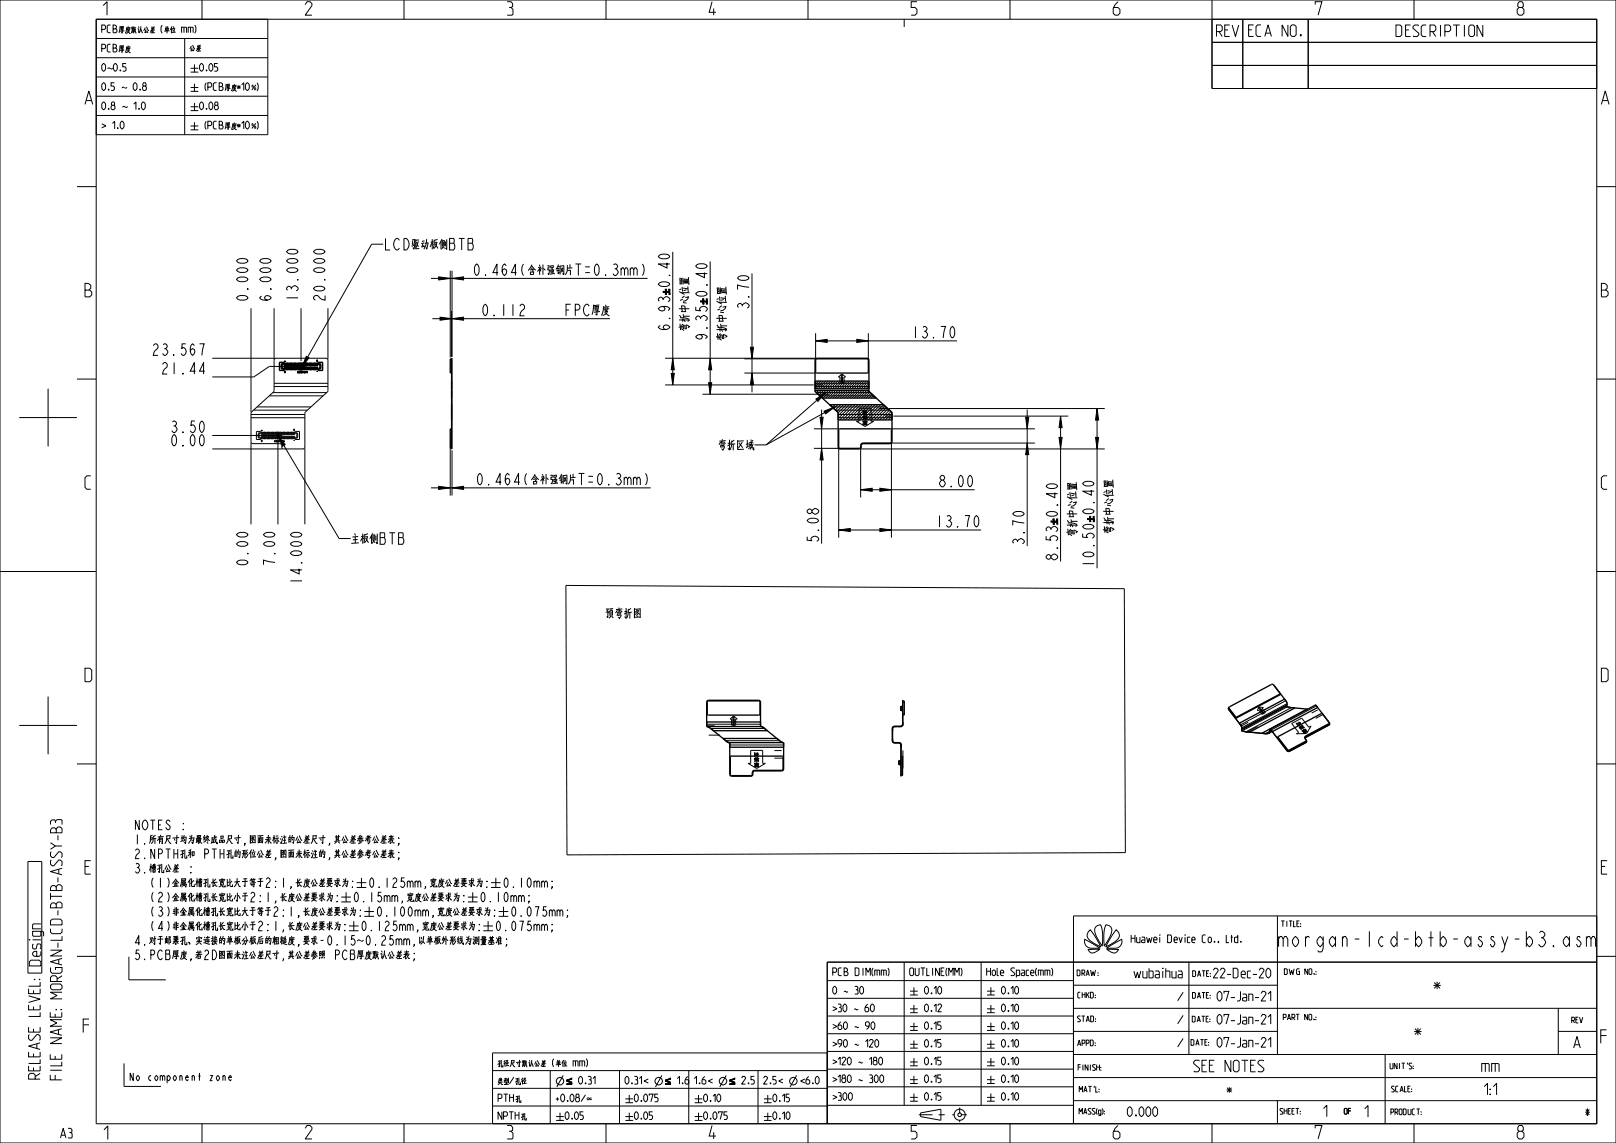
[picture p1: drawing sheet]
<svg xmlns="http://www.w3.org/2000/svg" width="420mm" height="297mm" viewBox="0 0 420 297" stroke-linecap="round" stroke-linejoin="round" font-family="sans-serif">
<defs><g id="words">
<g font-size="5.2">
<text x="339.7" y="246">morgan-lcd-btb-assy-b3.asm</text>
<text x="372.2" y="258.2">*</text>
<text x="367.2" y="270.2">*</text>
</g>
<g font-size="4.6">
<text x="26.8" y="4.4">1</text>
<text x="79.3" y="4.4">2</text>
<text x="131.8" y="4.4">3</text>
<text x="184.3" y="4.4">4</text>
<text x="236.8" y="4.4">5</text>
<text x="289.3" y="4.4">6</text>
<text x="341.8" y="4.4">7</text>
<text x="394.3" y="4.4">8</text>
<text x="22.1" y="27.6">A</text>
<text x="416.2" y="27.6">A</text>
<text x="22.1" y="77.6">B</text>
<text x="416.2" y="77.6">B</text>
<text x="22.1" y="127.6">C</text>
<text x="416.2" y="127.6">C</text>
<text x="22.1" y="177.6">D</text>
<text x="416.2" y="177.6">D</text>
<text x="22.1" y="227.6">E</text>
<text x="416.2" y="227.6">E</text>
<text x="21.6" y="268.7">F</text>
<text x="416" y="271.5">F</text>
<text x="27" y="296.5">1</text>
<text x="79.3" y="296.4">2</text>
<text x="131.8" y="296.4">3</text>
<text x="184.3" y="296.4">4</text>
<text x="236.8" y="296.4">5</text>
<text x="289.3" y="296.4">6</text>
<text x="341.8" y="296.4">7</text>
<text x="394.3" y="296.4">8</text>
</g>
<g font-size="3.9">
<text x="316.2" y="9.8">REV</text>
<text x="324.5" y="9.8">ECA NO.</text>
<text x="362.8" y="9.9">DESCRIPTION</text>
<text x="99.6" y="65">LCD驱动板侧BTB</text>
<text x="122.7" y="71.6">0.464 (含补强钢片T=0.3mm)</text>
<text x="64.5" y="78.6" transform="rotate(-90 64.5 78.6)">0.000</text>
<text x="70.5" y="78.6" transform="rotate(-90 70.5 78.6)">6.000</text>
<text x="77.5" y="78.6" transform="rotate(-90 77.5 78.6)">13.000</text>
<text x="84.5" y="78.6" transform="rotate(-90 84.5 78.6)">20.000</text>
<text x="124.9" y="82.1">0.112</text>
<text x="144.7" y="82.1">FPC厚度</text>
<text x="194.7" y="80.6" transform="rotate(-90 194.7 80.6)">3.70</text>
<text x="174.1" y="86.2" transform="rotate(-90 174.1 86.2)">6.93</text>
<text x="179.4" y="86.2" transform="rotate(-90 179.4 86.2)">弯折中心位置</text>
<text x="183.8" y="88.7" transform="rotate(-90 183.8 88.7)">9.35</text>
<text x="189.1" y="88.7" transform="rotate(-90 189.1 88.7)">弯折中心位置</text>
<text x="236.7" y="87.8">13.70</text>
<text x="39.3" y="92.3">23.567</text>
<text x="41.7" y="97.2">21.44</text>
<text x="44.1" y="112.4">3.50</text>
<text x="44.1" y="115.9">0.00</text>
<text x="186.5" y="117.1">弯折区域</text>
<text x="123.5" y="126">0.464</text>
<text x="135.5" y="126">(含补强钢片T=0.3mm)</text>
<text x="243.7" y="126.5">8.00</text>
<text x="243" y="137">13.70</text>
<text x="91.1" y="141.4">主板侧BTB</text>
<text x="212.8" y="141.3" transform="rotate(-90 212.8 141.3)">5.08</text>
<text x="266.2" y="141.9" transform="rotate(-90 266.2 141.9)">3.70</text>
<text x="280.1" y="139.5" transform="rotate(-90 280.1 139.5)">弯折中心位置</text>
<text x="289.6" y="138.9" transform="rotate(-90 289.6 138.9)">弯折中心位置</text>
<text x="64.5" y="147.3" transform="rotate(-90 64.5 147.3)">0.00</text>
<text x="71.5" y="147.3" transform="rotate(-90 71.5 147.3)">7.00</text>
<text x="274.9" y="145.9" transform="rotate(-90 274.9 145.9)">8.53</text>
<text x="284.4" y="147.7" transform="rotate(-90 284.4 147.7)">10.50</text>
<text x="78.5" y="152.1" transform="rotate(-90 78.5 152.1)">14.000</text>
<text x="157.2" y="160.8">预弯折图</text>
<text x="409" y="272.7">A</text>
<text x="10.8" y="280.4" transform="rotate(-90 10.8 280.4)">RELEASE LEVEL: Design</text>
<text x="16.4" y="280.6" transform="rotate(-90 16.4 280.6)">FILE NAME: MORGAN-LCD-BTB-ASSY-B3</text>
<text x="310.7" y="278.9">SEE NOTES</text>
<text x="385.5" y="278.9">mm</text>
<text x="318.5" y="284.9">*</text>
<text x="384.6" y="284.9">1:1</text>
<text x="343.8" y="290.5">1</text>
<text x="354.5" y="290.6">1</text>
<text x="411.9" y="290.5">*</text>
</g>
<g font-size="3.3">
<text x="34.7" y="215.6">NOTES :</text>
<text x="34.7" y="219.4">1.所有尺寸均为最终成品尺寸,图面未标注的公差尺寸,其公差参考公差表;</text>
<text x="34.7" y="223.1">2.NPTH孔和 PTH孔的形位公差,图面未标注的,其公差参考公差表;</text>
<text x="34.7" y="226.9">3.槽孔公差 :</text>
<text x="130.5" y="230.6">0.10mm;</text>
<text x="132.5" y="238.1">0.075mm;</text>
<text x="34.7" y="245.6">4.对于邮票孔、实连接的单板分板后的粗糙度,要求-0.15～0.25mm,以单板外形线为测量基</text>
<text x="128.5" y="241.9">0.075mm;</text>
<text x="128.7" y="245.6">准;</text>
<text x="34.7" y="249.4">5.PCB厚度,若2D图面未注公差尺寸,其公差参照 PCB厚度默认公差表;</text>
<text x="294.8" y="254.4">wubaihua</text>
<text x="316.2" y="254.4">22-Dec-20</text>
<text x="306.2" y="260.4">/</text>
<text x="316.2" y="260.4">07-Jan-21</text>
<text x="306.2" y="266.4">/</text>
<text x="316.2" y="266.4">07-Jan-21</text>
<text x="306.2" y="272.4">/</text>
<text x="316.2" y="272.4">07-Jan-21</text>
<text x="293" y="290.4">0.000</text>
<text x="15.7" y="296">A3</text>
</g>
<g font-size="2.9">
<text x="174.1" y="76.6" transform="rotate(-90 174.1 76.6)">°¿</text>
<text x="183.8" y="79.1" transform="rotate(-90 183.8 79.1)">°¿</text>
<text x="274.9" y="136.3" transform="rotate(-90 274.9 136.3)">°¿</text>
<text x="284.4" y="135.7" transform="rotate(-90 284.4 135.7)">°¿</text>
</g>
<g font-size="2.8">
<text x="147.2" y="281.9">°‹0.31</text>
<text x="172.9" y="281.9">°‹1.6</text>
<text x="189.6" y="281.9">°‹2.5</text>
</g>
<g font-size="2.6">
<text x="26.2" y="8.7">PCB厚度默认公差 (单位 mm)</text>
<text x="26.2" y="13.7">PCB厚度</text>
<text x="49.2" y="13.5">公差</text>
<text x="26.2" y="18.7">0～0.5</text>
<text x="26.2" y="23.7">0.5 ～ 0.8</text>
<text x="26.2" y="28.7">0.8 ～ 1.0</text>
<text x="26.2" y="33.7">＞ 1.0</text>
<text x="293.8" y="245.2">Huawei Device Co., Ltd.</text>
<text x="216.2" y="253.7">PCB DIM(mm)</text>
<text x="236.2" y="253.7">OUTLINE(MM)</text>
<text x="256.2" y="253.7">Hole Space(mm)</text>
<text x="216.2" y="258.5">0 ~ 30</text>
<text x="216.2" y="263.1">＞30 ~ 60</text>
<text x="216.2" y="267.7">＞60 ~ 90</text>
<text x="216.2" y="272.3">＞90 ~ 120</text>
<text x="33.4" y="280.8">No component zone</text>
<text x="129.2" y="277.3">孔径尺寸默认公差：(单位 mm)</text>
<text x="129.2" y="281.9">类型/孔径</text>
<text x="216.2" y="276.9">＞120 ~ 180</text>
<text x="216.2" y="281.5">＞180 ~ 300</text>
<text x="129.2" y="286.5">PTH孔</text>
<text x="144.2" y="286.5">+0.08/∝</text>
<text x="216.2" y="286.1">＞300</text>
<text x="129.2" y="291.1">NPTH孔</text>
</g>
<g font-size="2">
<text x="333" y="241">TITLE:</text>
<text x="279.9" y="253.7">DRAW:</text>
<text x="310" y="253.9">DATE:</text>
<text x="333.8" y="253.4">DWG NO.:</text>
<text x="280.1" y="259.5">CHKD:</text>
<text x="309.9" y="259.6">DATE:</text>
<text x="280" y="265.7">STAD:</text>
<text x="309.9" y="265.7">DATE:</text>
<text x="333.5" y="265.2">PART NO.:</text>
<text x="280.1" y="271.9">APPD:</text>
<text x="309.5" y="271.8">DATE:</text>
<text x="280.2" y="278.3">FINISH:</text>
<text x="361.3" y="277.9">UNIT'S:</text>
<text x="280.5" y="284">MAT'L:</text>
<text x="361.7" y="283.9">SCALE:</text>
<text x="280.5" y="289.7">MASS(g):</text>
<text x="332.7" y="289.7">SHEET:</text>
<text x="349.4" y="289.7">OF</text>
<text x="361.5" y="289.8">PRODUCT:</text>
</g>
<text font-size="1.9" x="408.5" y="266">REV</text>
</g></defs>
<g fill="none" stroke="#000" stroke-width=".26">
<path d="M0 0h420v297h-420zM25 5h390v287h-390zM25 10h44.6M25 15h44.6M48 10v25M49.5 17.7h2M49.5 18.7h2M50.5 16.7v2M52.3 16.5l.6 .6v.8l-.5 .6-.5-.6v-.8zM52.5 0v5M53.6 18.2l.1 .2zM54.4 16.8l.5-.3 .4 .6v.8l-.4 .6-.6-.6z"/>
<path d="M56.6 16.5h-.9v.9h.6l.3 .2v.6l-.3 .3h-.6M69.6 5v30h-44.6M105 0v5M157.5 0v5M210 0v5M235 5v2M262.5 0v5M315 0v23h100M315 17h100M315 11h100M323 5v18M340 5v18"/>
<path d="M367.5 0v5M25 20h44.6M25 25h44.6M25 30h44.6M49.5 22.7h2M49.5 23.7h2M49.5 27.7h2M49.5 28.7h2M49.5 32.7h2M49.5 33.7h2M50.5 21.7v2M50.5 26.7v2"/>
<path d="M50.5 31.7v2M52.3 26.5l.6 .6v.8l-.5 .6-.5-.6v-.8zM53.6 21.5l-.3 .6v1l.3 .5M53.6 31.5l-.3 .6v1l.3 .5M53.6 28.2l.1 .2zM54 22.6h.7l.3-.2v-.6l-.3-.3h-.7v2M54 32.6h.7l.3-.2v-.6l-.3-.3h-.7v2M54.4 26.8l.5-.3 .4 .6v.8l-.4 .6-.6-.6zM56 27.4l-.2-.2v-.4l.2-.3h.4l.2 .3v.4l-.2 .2 .3 .2v.6l-.3 .3h-.4l-.3-.3v-.6l.3-.2h.4M56.3 21.5h-.6l-.3 .3v1.4l.3 .3h.6M56.3 31.5h-.6l-.3 .3v1.4l.3 .3h.6M57 22.5h.5l.3-.3v-.4l-.3-.2-.5-.1v2h.7l.3-.3v-.4l-.5-.3"/>
<path d="M57 32.5h.5l.3-.3v-.4l-.3-.2-.5-.1v2h.7l.3-.3v-.4l-.5-.3M58.8 21.8l-.3 1.7M58.8 31.8l-.3 1.7M58.9 22.8l.7-.1-.3 .3M58.9 32.8l.7-.1-.3 .3M59 22v.6M59 32v.6M59.3 22.9v.7l-.2-.2M59.3 32.9v.7l-.2-.2M59.5 22.3l-.5 .1M59.5 32.3l-.5 .1M59.6 22.1l-.6 .1"/>
<path d="M59.6 22v.5l-.6 .1M59.6 32.1l-.6 .1M59.6 32v.5l-.6 .1M59.8 21.9l-1 .1M59.8 31.9l-1 .1M59.9 23l-1.1 .1M59.9 33l-1.1 .1M60.5 22.1l-.4 1.6M60.5 32.1l-.4 1.6M60.7 23.1l.8 .6M60.7 33.1l.8 .6M60.8 22.3v.6"/>
<path d="M60.8 32.3v.6M60.8 21.8l.1 .4M60.8 31.8l.1 .4M61.1 22.8h-.3M61.1 22.3v.5M61.1 32.8h-.3M61.1 32.3v.5M61.2 23h-.5M61.2 33h-.5M61.2 22.9l-.3 .5-.6 .3M61.2 32.9l-.3 .5-.6 .3M61.5 22.2l-1 .1"/>
<path d="M61.5 22.5l-1 .1M61.5 32.2l-1 .1M61.5 32.5l-1 .1M61.6 22.6h.9M61.6 32.6h.9M61.7 22.3l.8 .7M61.7 32.3l.8 .7M62.1 22.2v.9M62.1 32.2v.9M62.5 22.3l-.8 .7M62.5 32.3l-.8 .7M62.8 22.1l.6-.6v2"/>
<path d="M62.8 32.1l.6-.6v2M63.9 21.8l.5-.3 .4 .6v.8l-.4 .6-.6-.6zM63.9 31.8l.5-.3 .4 .6v.8l-.4 .6-.6-.6zM65.6 22.1l.2 .2-.2 .4zM65.6 32.1l.2 .2-.2 .4zM66.2 22.8l.3 .1-.2 .5zM66.2 32.8l.3 .1-.2 .5zM66.5 22l-1.1 1.4M66.5 32l-1.1 1.4M66.8 21.5l.3 .6v1l-.3 .5M66.8 31.5l.3 .6v1l-.3 .5M20 48.5h5"/>
<path d="M415 48.5h5M61.7 67.5a2.12 2.12 0 0 1 2.8 .3 2.03 2.03 0 0 1-3 0zM67.7 67.5a2.12 2.12 0 0 1 2.8 .3 2.03 2.03 0 0 1-3 0zM74.7 65.1a2.12 2.12 0 0 1 2.8 .3 2.03 2.03 0 0 1-3 0zM81.7 65.1a2.12 2.12 0 0 1 2.8 .3 2.03 2.03 0 0 1-3 0zM99.6 63.5h-3l-18.1 31.9M112 72.3h56.3M114 71.9l3 .4-3 .4zM117 70.3v22.6M117.5 72.3l3-.4v.8zM117.5 70.3v22.4M135.1 79.6l.5-.5h.3l.4 .5a1.16 1.16 0 0 1-.7 1.2l-.5 1.3h1.2"/>
<path d="M171.4 78.3l-.3-.3a.69 .69 0 0 1 .8-.8l.5 .5a.9 .9 0 0 1 1-.6 .9 .9 0 0 1 .7 .9l-.5 .4M171.4 66.3a2.12 2.12 0 0 1 2.7 .3 2.03 2.03 0 0 1-3 0zM173.4 68.3v1.3l-2.3-1h3M173.9 71.6l.2-.2zM174.9 65.4v34.6M180.8 79.7v.9l1.3 .2-.3-.3a1.01 1.01 0 0 1 1-.9 1.01 1.01 0 0 1 1 .9l-.5 .4M181.1 68.8a2.12 2.12 0 0 1 2.7 .3 2.03 2.03 0 0 1-3 0zM183.1 70.8v1.3l-2.3-1h3M183.6 74.1l.2-.2zM184.6 67.9v34.5M191.9 71.9a2.12 2.12 0 0 1 2.8 .3 2.03 2.03 0 0 1-3 0zM195.4 71v30.9"/>
<path d="M20 98.5h5M51.9 89.3h1.2l-.6 3M53.2 96.4h-1.3l1-2.2v3M55.2 93.1h16.2M65.2 80.1v26.9M71.2 80.1v13.1M71.2 99.6h14M71.5 93.2l13.2-.1 .5 .2v8.4l-5.9 5.5-.1 9-.2 .4-5.3 .1-.4-.4-.1-.8-.5-.2h-7l-.4-.3v-7.8l5.9-5.5v-8.1zM73.1 94.9l.2 .1v.5l-.2 .1M73.3 94.5v.3h.3v-.3M73.3 95.9v-.3h.3v.3M73.3 94.5l-.2 .2v1l.2 .2"/>
<path d="M73.3 94.5h.5v-.3h-1.2v2.1h1.2v-.4h-.5M73.9 96.5v.1M73.9 96.5h.1M73.9 96.4v.1M73.9 96.6h.1M73.9 93.9h.1M73.9 94h.1M73.9 96.4h.1M73.9 95.4h.3l-.1 .7h-.2zM73.9 95.7h.3M73.9 94.7h.3M73.9 93.8v.1"/>
<path d="M73.9 93.9v.1M73.9 96.7h.2v.2h-.2zM73.9 94.3h.2l.1 .7h-.3zM74 93.8h-.1M74 96.4v.1M74 96.6h.1M74 96.5h.1M74 94h.1M74 93.8h.1M74 93.8l.1 .1M74 93.9h.1M74 96.5v.1"/>
<path d="M74 93.9v.1M74 93.8v.1M74 96.4v.2M74 96.4h.1M74.1 93.8l-.1 .1M74.1 93.8h.1M74.1 93.9h.1M74.1 93.8v.1M74.1 96.5v.1M74.1 93.9l-.1 .1M74.1 96.5h.1M74.1 96.5h-.2"/>
<path d="M74.3 94.7h.2v.3h-.2v-.7h.2v.4M74.3 95.7h.2v-.3h-.2v.7h.2v-.4M74.6 94.7v-.4h.2l.1 .7h-.3v-.3h.3M74.6 95.7v.4h.2l.1-.7h-.3v.3h.3M75 94.7h.2v.3h-.2v-.7h.2v.4M75 95.7h.2v-.3h-.2v.7h.2v-.4M75.3 94.7h.3v.3h-.3zM75.3 95.4h.3v.3h-.3zM75.3 94.7v-.4h.2v.4M75.3 95.7v.4h.2v-.4M75.7 94.7v-.4h.2v.7h-.2v-.3h.2M75.7 95.7v.4h.2v-.7h-.2v.3h.2"/>
<path d="M76 94.7h.3v.3h-.3v-.7h.2v.4M76 95.7h.3v-.3h-.3v.7h.2v-.4M76.4 94.7v-.4h.2v.7h-.2v-.3h.2M76.4 95.7v.4h.2v-.7h-.2v.3h.2M76.7 95.4h.3l-.1 .7h-.2zM76.7 95.7h.3M76.7 94.7h.3M76.7 94.3h.2l.1 .7h-.3zM77.1 94.7h.2v.3h-.2zM77.1 95.4h.2v.3h-.2zM77.1 94.7v-.4h.2v.4M77.1 95.7v.4h.2v-.4"/>
<path d="M77.3 96.7h.1M77.3 96.7v.1M77.3 96.6v.1M77.3 96.8h.1M77.3 96.6h.1M77.3 96.8l.1 .1M77.4 96.7v.1M77.4 96.5h.2M77.4 96.5l-.1 .1M77.4 96.9h.1M77.4 96.6v.1M77.4 96.8v.1"/>
<path d="M77.4 96.6h.1M77.4 94.7v-.4h.2l.1 .7h-.3v-.3h.3M77.4 95.7v.4h.2l.1-.7h-.3v.3h.3M77.5 96.5l-.1 .1M77.5 96.5v.1M77.5 96.9h.1M77.5 96.6h.1M77.5 96.8v.1M77.6 96.9h-.1M77.6 96.5v.1M77.6 96.8h-.1M77.6 96.6v.2"/>
<path d="M77.6 96.9h.1M77.6 96.6h.1M77.6 96.8v.1M77.6 96.8h.1M77.7 96.8h.1M77.7 96.8v.1M77.7 96.9h.1M77.7 96.7l.2-.2h-.2h.3l-.3 .3M77.7 96.7v.1M77.8 96.8v.1M77.8 94.7h.2v.3h-.2v-.7h.2v.4M77.8 95.7h.2v-.3h-.2v.7h.2v-.4"/>
<path d="M77.8 96.9h.1M77.9 96.9h.1M77.9 96.9h-.1M77.9 96.8v.1M77.9 96.8h.1M78 96.9h-.1M78 96.8v.1M78.1 94.7h.3v.3h-.3zM78.1 95.4h.3v.3h-.3zM78.1 96.8v-.3l.1 .4M78.1 94.7v-.4h.2v.4M78.1 95.7v.4h.2v-.4"/>
<path d="M78.2 96.8h.1M78.2 96.8l.1 .1M78.2 80.1v13.7M78.2 94.2v2.2M78.3 96.7l.2-.2h-.3h.3l-.2 .3M78.3 96.7l-.1 .1M78.3 96.8h.1M78.3 96.8v.1M78.3 96.9h.2M78.3 96.9h.1M78.4 96.9h.1M78.5 95.4h.2v.7h-.2z"/>
<path d="M78.5 95.7h.2M78.5 94.7h.2M78.5 96.9h.1M78.5 94.3h.2v.7h-.2zM78.7 96.5v.3l.2-.1-.3-.1h.3l-.2 .3zM78.8 94.7h.3v.3h-.3v-.7h.2v.4M78.8 95.7h.3v-.3h-.3v.7h.2v-.4M79 96.8h.1M79 96.8l.1 .1M79 96.7l.3-.2h-.3h.3l-.2 .3M79 96.7v.1M79.1 96.9h.1"/>
<path d="M79.1 96.8h.1M79.1 96.8v.1M79.2 96.9h.1M79.2 94.7v-.4h.2v.7h-.2v-.3h.2M79.2 95.7v.4h.2v-.7h-.2v.3h.2M79.3 96.8l-.1 .1M79.3 96.9h-.1M79.3 96.8h.1M79.4 95.2h-9.4l-4 2.7h-10.8M79.5 96.5v.3l.2-.1-.3-.1h.3l-.2 .3zM79.5 94.7h.3v.3h-.3v-.7h.2v.4M79.5 95.7h.3v-.3h-.3v.7h.2v-.4"/>
<path d="M79.6 92.6l.7 .4-1.8 2.4zM79.8 96.5l.1 .4zM79.9 94.7h.2v.3h-.2zM79.9 95.4h.2v.3h-.2zM79.9 94.7v-.4h.2v.4M79.9 95.7v.4h.2v-.4M80.2 94.7v-.4h.2l.1 .7h-.3v-.3h.3M80.2 95.7v.4h.2l.1-.7h-.3v.3h.3M80.6 94.7h.2v.3h-.2v-.7h.2v.4M80.6 95.7h.2v-.3h-.2v.7h.2v-.4M80.9 94.7v-.4h.2l.1 .7h-.3v-.3h.3M80.9 95.7v.4h.2l.1-.7h-.3v.3h.3"/>
<path d="M81.3 95.4h.2v.7h-.2zM81.3 95.7h.2M81.3 94.7h.2M81.3 94.3h.2v.7h-.2zM81.6 94.7h.3v.3h-.3zM81.6 95.4h.3v.3h-.3zM81.6 94.7v-.4h.2v.4M81.6 95.7v.4h.2v-.4M82 94.7v-.4h.2v.7h-.2v-.3h.2M82 95.7v.4h.2v-.7h-.2v.3h.2M82.3 94.7h.3v.3h-.3v-.7h.2v.4M82.3 95.7h.3v-.3h-.3v.7h.2v-.4"/>
<path d="M82.4 93.8h.1M82.4 93.9h.1M82.4 94h.1M82.4 96.6h.1M82.4 96.4h.1M82.5 94h-.1M82.5 93.8l-.1 .1M82.5 94h.1M82.5 96.4l-.1 .2M82.5 96.5v.1M82.5 93.8h.1M82.5 93.8h-.1"/>
<path d="M82.9 94.5v.3h.2l.1-.3M82.9 95.9v-.3h.2l.1 .3M83.2 94.5h-.5v-.3h1.1v2.1h-1.1v-.4h.5M83.2 94.5l.2 .2v1l-.2 .2M83.4 94.9l-.3 .1v.5l.3 .1M85.2 80.1v13.1M112.4 82.8h46.1M114.4 82.4l3 .4-3 .4zM117.4 93.1v23.6M117.4 93.6h.1M117.4 80.8v11.9M117.5 82.8l3-.4v.8z"/>
<path d="M172.9 93.1h39.1M174.5 97h.8l-.4 3zM174.9 93.1l.4 3h-.8zM184.2 99.4h.8l-.4 3zM184.6 93.1l.4 3h-.8zM193.4 96.9h18.5M195 90.2h.8l-.4 3zM195.4 96.9l.4 3h-.8zM211.8 99.6h14M212 88.6l3-.4v.8zM212 86.6v6.6h-18.6M212 88.6h36.7"/>
<path d="M217.9 98l.9-.8 1 .8h-.4v1.6h-1.1v-1.6zM218.6 98v.1M218.6 98.5v-.2h.4v.2M218.6 98.5h.1M218.6 98.1l.1 .1M218.6 97.8h.1M218.6 97.9v.1M218.6 98.5l.1 .1M218.6 99.4l.1 .1M218.6 99.2h.1M218.6 98.8h.1M218.6 98.8l.1 .1"/>
<path d="M218.6 99.2l.1 .1M218.6 99h.1M218.6 99.2h.3M218.6 98.8h.4M218.6 97.9h.1M218.7 99.4h.1M218.7 98.9h.1M218.7 98.8v.1M218.7 99.5h.1M218.7 99.2h.3M218.7 99v.1M218.7 98.8l.1 .1"/>
<path d="M218.7 98.9v.1M218.7 99.5h.3M218.7 97.5h.3h-.4v.3M218.7 98.3h.3v.2M218.7 98.5h.1M218.7 98.1h.1M218.7 99.3h.1M218.7 99.2v.1M218.7 99.1h.1M218.7 97.9h-.1M218.7 98.6h.3M218.7 98.2h.1"/>
<path d="M218.7 97.9v.1M218.7 98.5v.1M218.7 99h-.1M218.7 99.3v.1M218.7 99h.1M218.7 97.9h.1M218.7 97.9h.2M218.7 98.1v.1M218.7 98.6h.2M218.7 98.7h.1M218.7 98.7l.1 .1M218.7 99.4h.3"/>
<path d="M218.7 99.2h.1M218.7 99.3h.3M218.7 99.3l.1 .1M218.8 98.9h-.1M218.8 99h.1M218.8 98.9v.1M218.8 98.8h.1M218.8 98.9h.2M218.8 98.9h.1M218.8 99.1h.1M218.8 98.8h-.2M218.8 98.8v.1"/>
<path d="M218.8 98.8h.2M218.9 99h.1M218.9 98.9v.1M218.9 98.9h-.1M218.9 99.2h.1M218.9 99.3l.1 .1M218.9 98.7h.1M218.9 98.7v.3M218.9 98.8h.1M218.9 99.4h.1M218.9 98.1v.1M218.9 97.9h.1"/>
<path d="M218.9 98.8v.1M218.9 98.9l.1 .1M219 98.1h-.1M219 98.5l-.1 .1M219 97.9v.1M219 98.9v.1M219 99.5h.1M219 99h.1M219 99.2h.1M219 99.3h.1M219 98.5h.1M219 98h.1"/>
<path d="M219 97.9h.1M219 98.2h-.1M219 98.9h.1M219 98v.1M219 99.2l-.1 .1M219 99.3l-.1 .1M219 99.3l-.3 .1M219 97.9v.3M219 98.5v.1M222.7 88.2l3 .4-3 .4zM225.7 86.6v6.6M247.2 85.1l.3-.3a2.03 2.03 0 0 1 0 3 2.12 2.12 0 0 1-.3-2.7z"/>
<path d="M415 98.5h5M5 108.5h15M12.5 101v15M52.2 109.7l.3-.3a2.03 2.03 0 0 1 0 3 2.12 2.12 0 0 1-.3-2.7zM52.2 113.2l.3-.3a2.03 2.03 0 0 1 0 3 2.12 2.12 0 0 1-.3-2.7zM55.2 116.7h18.2M55.2 113.2h18.2M65.2 115.1v21.1M65.2 108.5h14M65.2 107.7h14M65.9 106.6h14M66.8 105.7h14"/>
<path d="M67.1 112.8l.2 .1v.5l-.2 .1M67.3 112.5h.5v-.4h-1.2v2.1h1.2v-.4h-.5M67.3 112.5l-.2 .1v1.1l.2 .1M67.3 112.5v.2h.3v-.2M67.3 113.8v-.2h.3v.2M67.9 114.4h.1M67.9 111.8v.1M67.9 114.4v.1M67.9 114.5h.1M67.9 111.9h.1M67.9 113.4h.3v.3h-.3zM67.9 112.6h.3v.4h-.3z"/>
<path d="M67.9 111.8h.1M67.9 114.5v.1M67.9 114.6h.2v.2h-.2zM67.9 111.9l.1 .1M67.9 112.6v-.3h.2v.3M67.9 113.7v.4h.2v-.4M68 114.4h.1M68 114.4v.1M68 111.8h.1M68 111.9h.1M68 111.8v.1M68 114.5h.1"/>
<path d="M68 111.8v.2l.1-.2M68 114.4v.2zM68.1 111.8v.1M68.1 111.9h.1M68.1 111.8h.1M68.1 114.4v.1M68.1 114.4h-.2M68.1 114.4h.1M68.1 114.4v.2M68.3 113.4h.2v.7h-.2zM68.3 113.7h.2M68.3 112.6h.2"/>
<path d="M68.3 112.3h.2v.7h-.2zM68.6 113.7h.3v-.3h-.3v.7h.2v-.4M68.6 112.6h.3v.4h-.3v-.7h.2v.3M69 113.7v.4h.2v-.7h-.2v.3h.2M69 112.6v-.3h.2v.7h-.2v-.4h.2M69.3 112.6h.3v.4h-.3v-.7h.2v.3M69.3 113.7h.3v-.3h-.3v.7h.2v-.4M69.7 113.4h.2v.3h-.2zM69.7 112.6h.2v.4h-.2zM69.7 112.6v-.3h.2v.3M69.7 113.7v.4h.2v-.4M70 102.9h14"/>
<path d="M70 113.7v.4h.2l.1-.7h-.3v.3h.3M70 112.6v-.3h.2l.1 .7h-.3v-.4h.3M70.4 113.7h.2v-.3h-.2v.7h.2v-.4M70.4 112.6h.2v.4h-.2v-.7h.2v.3M70.7 113.7v.4h.2l.1-.7h-.3v.3h.3M70.7 112.6v-.3h.2l.1 .7h-.3v-.4h.3M70.9 102h14M71.1 113.4h.2v.7h-.2zM71.1 113.7h.2M71.1 112.6h.2M71.1 112.3h.2v.7h-.2zM71.2 100.4h14"/>
<path d="M71.3 114.7v.1M71.3 114.6v.1M71.3 114.8h.1M71.3 114.5v.1M71.3 114.5h.1M71.4 114.7v.1M71.4 114.6v.1M71.4 114.8h.2M71.4 114.5h-.1M71.4 114.8h.1M71.4 114.5v.1M71.4 112.6h.3v.4h-.3z"/>
<path d="M71.4 113.4h.3v.3h-.3zM71.4 114.5h.1M71.4 113.7v.4h.2v-.4M71.4 112.6v-.3h.2v.3M71.5 114.5h.1M71.5 114.5h-.1M71.5 114.8h.1M71.5 114.5l.1 .1M71.6 114.5h.1M71.6 114.7l-.1 .1M71.6 114.5v.1M71.6 114.8h.1"/>
<path d="M71.6 114.6h.1M71.6 114.7v.1M71.6 114.6v.1M71.6 114.7h.1M71.7 114.4l.3 .1-.2 .2 .1-.2zM71.7 114.7v.1M71.7 114.8h.1M71.7 114.7h.1M71.7 114.8h.2M71.8 114.8h.1M71.8 114.7h-.1M71.8 113.7v.4h.2v-.7h-.2v.3h.2"/>
<path d="M71.8 112.6v-.3h.2v.7h-.2v-.4h.2M71.9 114.8h-.1M71.9 114.8h.1M72.1 114.4v.5zM72.1 113.7h.3v-.3h-.3v.7h.2v-.4M72.1 112.6h.3v.4h-.3v-.7h.2v.3M72.2 114.8h.1M72.2 113.2l1.9 2.3-.7 .5zM72.2 113.2l15.9 26.7h3M72.2 112.1v2.2M72.2 114.7v21.5M72.2 114.7h.1"/>
<path d="M72.3 114.7l.2-.2-.3-.1h.3l-.2 .3M72.3 114.7h-.1M72.3 114.8l.1 .1M72.3 114.8h.1M72.4 114.9h.1M72.4 114.8h.1M72.5 114.8h-.1M72.5 114.8h.1M72.5 114.8l-.1 .1M72.5 113.7v.4h.2v-.7h-.2v.3h.2M72.5 112.6v-.3h.2v.7h-.2v-.4h.2M72.7 114.4v.4l.2-.2h-.3h.3l-.2 .3z"/>
<path d="M72.8 113.4h.3l-.1 .7h-.2zM72.8 113.7h.3M72.8 112.6h.3M72.8 112.3h.2l.1 .7h-.3zM73 114.8h.1M73 114.7v.1M73 114.7h.1M73 114.7l.3-.2-.3-.1h.3l-.2 .3M73.1 114.8v.1M73.1 114.8h.1M73.1 114.7v.1M73.1 114.9h.1"/>
<path d="M73.2 114.8h.1M73.2 113.4h.2v.3h-.2zM73.2 112.6h.2v.4h-.2zM73.2 112.6v-.3h.2v.3M73.2 113.7v.4h.2v-.4M73.3 114.8h-.1M73.3 114.8h.1M73.3 114.8l-.1 .1M73.5 114.4v.4l.2-.2h-.3h.3l-.2 .3zM73.5 113.7v.4h.2l.1-.7h-.3v.3h.3M73.5 112.6v-.3h.2l.1 .7h-.3v-.4h.3M73.9 113.7h.2v-.3h-.2v.7h.2v-.4"/>
<path d="M73.9 112.6h.2v.4h-.2v-.7h.2v.3M73.9 114.7l-.1 .2v-.5l.1 .4M74.2 113.4h.3v.3h-.3zM74.2 112.6h.3v.4h-.3zM74.2 113.7v.4h.2v-.4M74.2 112.6v-.3h.2v.3M74.6 113.4h.2v.7h-.2zM74.6 113.7h.2M74.6 112.6h.2M74.6 112.3h.2v.7h-.2zM74.9 113.7h.3v-.3h-.3v.7h.2v-.4M74.9 112.6h.3v.4h-.3v-.7h.2v.3"/>
<path d="M75.3 113.7v.4h.2v-.7h-.2v.3h.2M75.3 112.6v-.3h.2v.7h-.2v-.4h.2M75.6 112.6h.3v.4h-.3v-.7h.2v.3M75.6 113.7h.3v-.3h-.3v.7h.2v-.4M76 113.4h.2v.3h-.2zM76 112.6h.2v.4h-.2zM76 113.7v.4h.2v-.4M76 112.6v-.3h.2v.3M76.3 113.7v.4h.2l.1-.7h-.3v.3h.3M76.3 112.6v-.3h.2l.1 .7h-.3v-.4h.3M76.4 111.9h.1M76.4 111.8h.1"/>
<path d="M76.4 111.9v.1M76.4 114.6h.1M76.4 114.4h.1M76.5 111.8l-.1 .1M76.5 111.9h.1M76.5 114.4l-.1 .2M76.5 111.8h-.1M76.5 111.8h.1M76.5 114.5v.1M76.9 113.8v-.2h.2l.1 .2M76.9 112.5v.2h.2l.1-.2M77.2 112.5l.2 .1v1.1l-.2 .1"/>
<path d="M77.2 112.5h-.5v-.4h1.1v2.1h-1.1v-.4h.5M77.4 112.8l-.3 .1v.5l.3 .1M79.2 116.5v19.7M117 116.5v12.3M117.4 115.3h.1M117.4 116.2h.1M117.4 115.8h.1M117.4 114.8h.1M117.4 107.4h.1M117.4 107h.1M117.4 101.9h.1M117.4 101.5h.1"/>
<path d="M117.5 117v11.8M172.9 100h38.6M182.6 102.4h30M211.5 116.5h6.5v23.2M211.5 111.4h6.3M211.8 100.4h14M211.8 100h2.1M212.1 103.7l2.5-1.7-2 2.3zM212.2 102h14M213 102.4h2.3M213.1 102.9h14M213.1 108.4h.8l-.4 3z"/>
<path d="M213.5 116.5l.4 3h-.8zM213.5 106.4v34.9M214.2 106.8l2.8-1.1-2.4 1.8zM214.6 102l-15.5 13.6 17.9-9.9M216.2 105.7h14M217.2 106.6h14M217.8 108.5h14M217.8 107.7h14M223.3 106.1h3.1v3.4h.7l-2.3 1.3-2.2-1.3h.7zM223.7 116.7h63.4M223.7 116.5v12.8M224.2 108.3l.5 .2"/>
<path d="M224.2 108.3l.2 .8M224.2 108.3h.1M224.3 110.2v.2h1M224.3 108.3l.2 .4 .4-.1M224.3 110h.1M224.3 107.7h.1M224.3 110.2h.1M224.3 108.3l.6 .3M224.3 110.1v.1M224.4 110.1v.2h1l-.1 .1M224.4 109.1h.1M224.4 110.1h-.1"/>
<path d="M224.4 107.6h.1M224.4 107.6l-.1 .1M224.5 110.1h.7zM224.5 107.9l.2 .1M224.5 109.6l.1 .1M224.5 107.9h.1M224.6 109.7h.6v.2h-.6l.6 .2M224.7 108.1h.1l-.6 .1 1.2 .1v-.2h-.3M224.7 107.1v-.4v.4M224.7 108.4h.1M224.7 107.6h.1M224.7 107.2v.4"/>
<path d="M224.7 108.3v.1M224.7 108.3l.2-.1-.1 .2M224.7 108l.4 .1M224.7 108.5h.6l.1 .4M224.8 109.3l.1 .1-.7 .1 .3 .3h.7l-.1 .1M224.8 109.3l.6 .2v.1M224.8 109.3h.1M224.9 108.6v.2h-.3l.3-.2M224.9 109.5l.1 .1M225 108.6l.1 .3M225 109.6l-.7-.1 .2 .3-.2 .2M225 109.6h.3"/>
<path d="M225 109.9h.1M225.1 108.9l-.6-.1-.1 .3M225.1 107.2h-.7v.4M225.1 107.1h-.7l-.1-.5v1.1M225.1 107.7h.1M225.1 108.9h.1M225.1 109.9l-.6-.1-.2 .2M225.1 108.3h.1M225.1 107.5v.2M225.1 106.7v1M225.1 107.9v.2M225.1 108.2l.1 .2"/>
<path d="M225.1 106.7h.1M225.1 107.9h.1M225.1 110.2h.1M225.1 107.2l.3-.1-.1 .1zM225.1 107.1v.1M225.2 108.3v.1M225.2 108.6l.1 .4M225.2 110.1h.1M225.3 109h.1M225.3 110.4h.1M225.3 109.9h.1M225.3 109.6l.1 .3"/>
<path d="M225.3 109.9v.2M225.4 109.6h-.9M225.4 108.9v.1M225.4 109h-.1M228.4 106.2h2.3M230 108.1h1.8M231.1 106.2h56M231.9 111.4h37.1M232.2 108.1h45.4M266.6 108.4h.8l-.4 3zM267 115.1l.4 3h-.8zM267 106.4v35.5"/>
<path d="M269 115.1h-37.3v24.6M275.2 113.7h.8l-.4 3zM275.6 108.1l.4 3h-.8zM275.6 108.1v37.8M284.7 113.7h.8l-.4 3zM285.1 106.2l.4 3h-.8zM285.1 106.2v41.5M61.7 138.6a2.12 2.12 0 0 1 2.8 .3 2.03 2.03 0 0 1-3 0zM68.7 138.6a2.12 2.12 0 0 1 2.8 .3 2.03 2.03 0 0 1-3 0zM75.7 138.6a2.12 2.12 0 0 1 2.8 .3 2.03 2.03 0 0 1-3 0zM112 126.8h57.1M114 126.4l3 .4-3 .4z"/>
<path d="M117.5 126.8l3-.4v.8zM135.1 125.3h-1.4l1.1-2.3v3M211 132.7l-.5-.4a.69 .69 0 0 0-.7 .7l.5 .5 .7-.5M211.3 132.4a.85 .85 0 0 1 1-.2 .85 .85 0 0 1 .5 .8 .9 .9 0 0 1-1 .6 .9 .9 0 0 1-.8-.9zM218 137.7l3-.4v.8zM218 137.7h37M223.7 127.3l3-.4v.8zM223.7 127.3h29.6M228.7 137.3l3 .4-3 .4zM228.7 126.9l3 .4-3 .4zM251.8 123.8l.3-.3a2.03 2.03 0 0 1 0 3 2.12 2.12 0 0 1-.3-2.7zM253.5 134.2l.3-.2a2.03 2.03 0 0 1 0 3 2.12 2.12 0 0 1-.3-2.8z"/>
<path d="M263.5 133.2a2.12 2.12 0 0 1 2.7 .3 2.03 2.03 0 0 1-3 0zM272.1 138l-.2-.3a.69 .69 0 0 1 .7-.8l.5 .5a.9 .9 0 0 1 1-.6 .9 .9 0 0 1 .8 .9l-.5 .4M272.1 126a2.12 2.12 0 0 1 2.8 .3 2.03 2.03 0 0 1-3 0zM274.1 128v1.3l-2.2-1h3M274.6 131.3l.3-.2zM281.6 136.6a2.12 2.12 0 0 1 2.8 .3 2.03 2.03 0 0 1-3 0zM281.6 125.4a2.12 2.12 0 0 1 2.8 .3 2.03 2.03 0 0 1-3 0zM283.6 127.3v1.4l-2.2-1.1h3M284.1 130.6l.3-.1zM0 148.5h25M147.1 152.1l145.1 .9 .3 68.5-145.1 .6zM415 148.5h5"/>
<path d="M5 188.5h15M12.5 181v15M20 198.5h5M183.7 188.6h2.1M183.7 188.2h14M184.2 191h2.9M189.5 193.1h.1M189.5 192.9v.2M189.6 193v.1M189.6 193.1h.1M189.7 193.6h14M189.7 186.8l1-.8 .9 .8h-.4v1.6h-1.1v-1.6z"/>
<path d="M190.5 186.3l.4 .1h-.4v.3zM190.5 187.4v-.3h.4v.3M190.5 187.4h.1M190.5 187.7h.1M190.5 187.6v.1M190.5 188.3l.3 .1M190.5 188.3h.1M190.5 188.1h.1M190.5 187.6h.2M190.5 187.7h.3M190.5 186.8v.2M190.5 187.4v.1"/>
<path d="M190.5 188.2v.1M190.5 187.7v.1M190.5 188.3v.1M190.5 188.1h.3M190.5 187.9h.1M190.5 187.8v.1M190.5 188.4h.3M190.5 186.9v.1M190.5 187.4v-.2h.3v.2M190.5 188.1v.1M190.5 188h.1M190.5 186.8v.1"/>
<path d="M190.5 187h.1M190.5 187.5h.1M190.5 187.9v.1M190.5 188.2h.1M190.5 186.8h.1M190.5 187.7l.1 .1M190.6 186.7l-.1 .1M190.6 187.5h.1M190.6 188.2h-.1M190.6 186.8h-.1M190.6 187.4h.1M190.6 187.9h-.1"/>
<path d="M190.6 187.6l.2 .1M190.6 187.6h.1M190.6 188.3h.1M190.6 188.1h.1M190.6 188.2h.1M190.6 187.7h.1M190.6 186.7l.2 .1v.2M190.6 186.8h.2M190.6 186.8h.1M190.6 186.7h.1M190.6 187.8h.1M190.6 187.9h.1"/>
<path d="M190.6 187.8l.1 .1M190.6 187.7h.2v.2M190.6 188l.1 .1M190.6 188h.1M190.6 188l.2 .1M190.7 187.8h-.1M190.7 187.7h.1M190.7 187.9h.1M190.7 188.1h-.2M190.7 188l.1 .1M190.7 188.2h.1M190.7 187.6h.1"/>
<path d="M190.7 187.6v.1M190.8 188.3v.1M190.8 187h.1M190.8 186.8h.1M190.8 187.7h-.1M190.8 188.2h-.1M190.8 188.2v.1M190.8 188.3h.1M190.8 187.7h.1M190.8 187.4h-.2M190.8 187.5h-.2M190.8 186.8v.1"/>
<path d="M190.8 186.9v.1M190.8 187.4h.1M190.8 188.1v.1M190.8 188.2l-.3 .1M190.8 187.9h.1M190.8 187.4v.1M190.9 188.1h-.1M190.9 187.4h-.1M190.9 187.4h.1M195.1 195h3.1v3.4h.7l-2.2 1.3-2.3-1.3h.7zM196.1 197.2l.1 .8 .2-.3 .5 .1M196.1 197.2l.7 .2"/>
<path d="M196.1 198.4l.2 .3M196.1 197.2h.1M196.1 199.1l.1 .2h1M196.1 198.9h.2M196.1 198.4l1 .1M196.1 197.2l.3 .4 .4-.1M196.1 198.9h.1M196.1 197.1v.1M196.1 198.4h.1M196.1 197.1l1 .2 .1 .5M196.1 195.5l.1 .5h.7v-.5v1.1v-.5h-.7l.1 .4-.2 .1zM196.1 199.1h.1"/>
<path d="M196.2 199l-.1 .1M196.2 199v.2h1v.1M196.2 199h.1M196.3 196.5h.1M196.3 198.9h.1M196.3 198.7l-.2 .2M196.4 199h.7zM196.4 198.5l.7 .1v.2l-.7 .1h.7M196.4 196.8l.5 .2v-.2v.2h.3v.2l-1.1-.1M196.4 196.8l.2 .2-.5 .1M196.4 196.8h.1M196.4 198.7l.5 .1"/>
<path d="M196.4 198.7l-.1 .2M196.4 198.5h.1M196.5 195.6h.1M196.5 196.5h.1M196.5 197.3h.1M196.5 195.6v.4M196.5 197.2v.1M196.6 196.3l-.1 .2M196.6 196.1l-.1 .4M196.6 197.2h-.1M196.6 198.2l.2 .1h-.7l.3 .3 .6 .1-.1 .1M196.6 198.2l.7 .2-.9 .1"/>
<path d="M196.6 198.2h.1M196.7 197.1l-.1 .1M196.7 197.1l-.2 .2M196.8 197.4v.3l-.4-.1 .4-.1M196.8 198.4h.1M196.9 198.7v.1M196.9 197.8l-.1-.4h.2l.2 .4M196.9 197.1v.2M196.9 197.8h.1M197 199.1h.1M197 196.1h.1M197.1 198.9h.1"/>
<path d="M197.1 199.3h.1M197.1 198.5h.1M197.2 198.8h.1M197.2 198.5l-.1 .3M197.2 198.8l-.1 .1M197.2 195.9h.1M197.2 195.9l-.2 .2M197.2 197.8h.1M197.7 188.7h.1M197.7 188.7v.1M197.8 188.7l.9 .6h-14M197.8 188.7v.1"/>
<path d="M201.3 197h2.4M201.3 195h1.8M202.6 192.5h-14l.9 .6M231.9 192.5l.1 .4 .5 .2M231.9 192.5h.1M231.9 189.3h.1M231.9 189.3v3.2M232.3 188.7v.1M232.3 192.9v.2M232.5 188.7l-.5 .2-.1 .4M232.5 193.1h1.1M232.5 188.7h1.6"/>
<path d="M232.5 188.7v.1M232.5 193v.1M232.7 193v.1M232.7 188.7v.1M233.6 198.6l.1 .1M233.6 198.6l.5 .1M233.6 198h.5M233.6 198h.1M233.6 198.5h.1M233.6 197.9l.1 .1M233.6 197.9h.1M233.6 197.8v.8"/>
<path d="M233.6 198.6h.1M233.6 193.1l.4 .2 .1 .3M233.6 193v.1M233.7 198h.1M233.7 198.7h.1M233.7 198.4v.3M233.7 198.4h.1M233.7 197.7l-.1 .1M233.7 197.7v1M233.7 198.4v.1M233.8 198h.1M233.8 198.4h.1"/>
<path d="M233.9 198.4h-.1M233.9 198h.1M233.9 198.4h.1M234 198.7h.1M234 197.7h.1M234 198.7l.1 .3M234 197.6v.1M234 197.7h-.3v.3M234 198.5h.1M234 197.9h.1M234 197.7v1h-.3M234 197.8h-.4"/>
<path d="M234 197.6h.1M234 184.5l.1 .1M234 184.5l.5 .1h-.4M234 183.9h.5M234 183.9h.1M234 183.7v.8M234 183.8l.2 .1M234 184.4h.1M234 183.8h.1M234 184.5h.1M234.1 188.7v.1M234.1 198.4h-.5h.2"/>
<path d="M234.1 198.8h-.1M234.1 197.4l-.1 .2M234.1 193.6h.1M234.1 193.6l.1 8.1M234.1 183.9h.1M234.1 184.3v.3M234.1 184.6h.1M234.1 184.3h.1M234.1 183.6l-.1 .1M234.2 183.6l-.2 .1M234.2 184.3l-.1 .1M234.2 183.6v1"/>
<path d="M234.3 183.9h-.1M234.3 183.9h.1M234.3 184.3h.1M234.4 183.9h.1M234.4 184.3h-.1M234.4 184.3h.1M234.4 184.6h.1M234.4 183.6h.1M234.4 184.6l.1 .1M234.4 184.7h.1M234.5 183.5l-.1 .1M234.5 183.3v1.6"/>
<path d="M234.5 184.9h.1M234.5 183.3h.1M234.5 183.6h-.4v.3M234.5 184.4h.1M234.5 183.8h.1M234.5 183.7h-.5M234.5 183.5h-.1M234.5 183.5h.1M234.5 184.3h-.5h.3M234.6 188.2l-.1 .2-.4 .3M234.6 188.2l.1 .2M234.6 182.5h.1"/>
<path d="M234.7 182l-.1 6.2M234.7 195v4.7M319.2 184.1l.1 .3M319.3 184.4l3.1 4M319.3 184.3v.1M322.4 188.4l.3 .6M322.7 189.8h.1M322.7 189.8v.1M322.7 189v.8M323.2 190h.1M323.3 190l.6 .2M323.9 190.2l5 .5"/>
<path d="M324.4 187.7l-1.8 .9M326.9 188.8l-2.5 1.3M327.1 183.7l1.3 .1-.4 .2 .9 1.2-.9 .4-.9-1.1-.3 .2zM327.2 184l.3-.1-.4 .1 .2 .2M327.4 184.3h.1M327.4 184.3l.2 .1M327.4 184.2v.1M327.4 184.3l.1 .1M327.5 184.4v.1M327.5 184.3h-.1M327.5 184.5h.1M327.6 184.4v.1"/>
<path d="M327.6 184.2l-.1 .1M327.6 184.5h.1M327.6 184.2h.1M327.6 184.1l-.2 .1M327.6 184.1h.1M327.7 184.2h.1M327.7 184.7h.1M327.7 184.1l.1 .1M327.7 184.7l.1 .1M327.7 184.2l.1 .1M327.8 184.2h.1M327.8 184.7h.1"/>
<path d="M327.8 184.3h.1M327.8 184.2v.1M327.8 184.8h.1M327.8 184.3v.1M327.8 184.9h.1M327.9 184.8h-.1M327.9 184.9h.1M327.9 185h.1M327.9 184.8h.1M327.9 184.4l.1 .2M327.9 184.9l.1 .1M327.9 185l.1 .1"/>
<path d="M328 184.8h.1M328 185h.1M328 184.6v.1M328 184.6h.1M328 184.8l-.2 .1M328 184.9h.1M328 185.1h.1M328 184.7h-.2M328 184.5l-.1-.1-.3 .2 .1 .1M328 184.5v.1M328 184.9v.1M328 184.9h-.1"/>
<path d="M328 184.7v.1M328 184.7l.1 .2M328 185v.1M328.1 184.9h-.1M328.1 184.9h.1M328.1 185h-.1M328.1 185h.1M328.1 185.2h.1M328.1 184.9v.1M328.1 184.9l.1 .1M328.1 184.8l-.2 .1M328.1 184.8v.1"/>
<path d="M328.2 185h-.1M328.2 185.3h.1M328.2 184.9l.1 .1M328.2 185.2h.1M328.2 185.2v.1M328.2 185.1h.1M328.2 184.8v.1M328.2 184.8l-.2 .1M328.2 184.9h.1M328.2 185h.1M328.2 185.2l.1 .1M328.2 185.4h.1"/>
<path d="M328.2 185.3v.1M328.3 185.3h.1M328.3 185h.1M328.3 184.9h.1M328.3 184.9v.1M328.3 185.1h.1M328.3 185.1l-.2 .1M328.4 185.1h-.2M328.4 185.1h-.1M328.4 185.1v.1M328.4 185.1h.1M328.4 185.1l-.2 .1"/>
<path d="M328.4 185.2l.1 .1M328.4 185.2l-.2 .2M328.5 185.2h-.1M328.5 185.2v.1M328.5 185.2l-.2 .2M329.8 190.6l-.9 .1M329.9 190.4v.1M329.9 190.5l-.1 .1M330 190.3h.1M330 190.1l.1 .1M330 190l-1.1 .7M330 189.6l.1 .1"/>
<path d="M330 190.3l-.1 .2M330.1 190.2l-.1 .1M330.1 189.7l.3 .1M330.1 189.7v.5M330.2 189.6l-.1 .1M330.4 189.8l4.1 5.3M330.4 189.7v.1M330.6 190l-.6 .3M330.6 190.1l-.8 .5M334.2 182.1l-11.8 6.3M334.5 195.1l.7 .1M334.5 195v.1"/>
<path d="M334.5 183.6h.1M334.5 183.6l-11.7 6.3M334.5 182.8l-11.8 6.2M334.5 183.6l.1 .1M334.6 183.7l.4 .1M334.6 183.7h.1M335.2 195.2h.1M335.6 183.9l-11.7 6.3M335.7 188l2.6-1.4 1.9 2.4 .5-.3-1.1 1.9-2.6 .1 .5-.3zM337.3 187.8l.2 .2M337.5 188.1l.2 .3v-.1M337.6 187.6l.5 .7"/>
<path d="M337.6 187.6h-.1M337.6 189h.1M337.7 189.1h.1M337.7 189.1l.5 .5M337.7 187.9l-.5 .3-.4-.3 .7 .8-.3-.4 .6-.3M337.8 187.9h.1M337.9 187.8v.1M338 187.7h.1M338 187.7l-.2 .2M338 188.1l.1 .1M338 187.9h-.1M338 187.7v.2"/>
<path d="M338 187.9h.1M338.1 188.3h.1M338.1 188.2h.1M338.1 188.2v.1M338.1 188.9v.1M338.1 189h.1M338.2 188.5l.1 .1M338.2 188.8l-.1 .1M338.2 189h.1M338.2 188.8v.2M338.3 189.6h-.1M338.3 188.6l-.6 .1h.4l-.5 .3"/>
<path d="M338.3 189.9l.5 .1M338.3 189.9h.1M338.3 188.6l.3-.1-1 .5M338.4 188.7l.1 .1M338.4 190l.4 .1M338.4 190h.1M338.4 189l.2 .2-.3 .1 .2-.3M338.4 189l-.7 .1M338.4 188.7h.1M338.5 189l-.3 .3-.4-.2M338.5 188.7h.1M338.5 188.7v.1"/>
<path d="M338.6 190.3h.1M338.8 190.1l-.2 .2M338.8 190.4h.1M338.8 190.1l-.1 .2M339 189.2l-.3-.3-.2 .1 .2 .2-.5 .1 .1 .3M339 189.2h.1M339 189.1l-.3-.4-1 .4M339 189.1h.1M339 189.1v.1M339 189.7h.1M339 189.7l-.6 .3M339.2 189.9h.1"/>
<path d="M339.3 189.9l-.5 .1M339.3 189.9l-.5 .2M339.3 189.6l-.3 .1M339.3 189.6l.2 .2M339.4 189.5l-.7 .1h.2l-.6 .3M339.4 189.5l-.6 .5M339.4 193l-4.2 2.2M339.4 192.9v.1M339.5 191.6l-.2 .3M339.5 191.5v.1M339.5 189.9l-.6 .2 .5-.3-.1-.1-.5 .3M339.5 189.8v.2"/>
<path d="M339.5 190v.1M339.5 189.8h.1M339.5 189.9l-.6 .4 .6-.2M339.6 192.6l-.2 .4M339.8 190.1h-.1M339.8 190.1l-.9 .4-.1-.1M339.8 190.1l-1 .3M342.1 183.4l-11.7 6.3M342.5 184.4l-1.6 .9M344 185.6l-2 1.1M345.4 188.5l-5.9 3.1M345.4 188.4v.1"/>
<path d="M345.6 188l-.2 .5M415 198.5h5M14.4 213.8v-.4l.4-.4h1.1l.2 .2v1.1M14.4 213.4l-.2-.4h-.6l-.5 .4v.9M14.6 215.5l.5-.6h.6l.4 .4v1.1h-3l.1-.9 .4-.4h.6l.4 .4v.9M47.6 213.9l.1 .2zM234.1 201.2h.1M39.8 228.1a2.22 2.22 0 0 0 0 2.5M39.8 231.9a2.22 2.22 0 0 0 0 2.5M39.8 235.6a2.22 2.22 0 0 0 0 2.5M39.8 239.4a2.22 2.22 0 0 0 0 2.5M41.2 232.3l.4-.4h.2l.4 .4a.97 .97 0 0 1-.6 1l-.4 1.1h1"/>
<path d="M41.3 235.8l.3-.2a.57 .57 0 0 1 .6 .6l-.4 .4a.75 .75 0 0 1 .5 .9 .75 .75 0 0 1-.7 .6l-.4-.4M41.6 236.6h.2M41.7 228.1v2.5M43.6 228.1a2.22 2.22 0 0 1 0 2.5M43.6 231.9a2.22 2.22 0 0 1 0 2.5M43.6 235.6a2.22 2.22 0 0 1 0 2.5M43.6 239.4a2.22 2.22 0 0 1 0 2.5M45.3 229.8l.1 .4M45.3 233.5l.1 .4M45.5 235.8v2.1M45.5 239.5v2.2M45.5 236.4l-.5 .1"/>
<path d="M45.5 236.8l-.5 .1M45.5 237.3l-.6 .1M45.6 228.5l1 .9M45.6 232.3l1 .8M45.7 229.2v1.1M45.7 232.9v1.1M45.7 228.3l-.9 1.3M45.7 232.1l-.9 1.2M45.9 235.7v2.3M45.9 239.5v2.2M46 229.1l-.7 .1M46 232.9h-.7"/>
<path d="M46 229.8l-.1 .4M46 233.5l-.1 .5M46.1 229.6l-.9 .1M46.1 233.3l-.9 .1M46.4 236.7l-.5 .1M46.4 230.2l-1.5 .2M46.4 234l-1.5 .1M46.5 236.2l-.6 .1M46.5 240l-.6 .1M46.5 237.2l-.6 .1M47.2 228.2l-.4 2.2M47.2 232l-.4 2.2"/>
<path d="M47.2 232.1h1.1l-.1 .3M47.3 229.8l1.2-.1-.2 .8-.2-.2M47.3 233.5l1.2-.1-.2 .9-.2-.2M47.3 237.3l.1 .4M47.3 229.7v.9M47.3 233.5v.8M47.5 229.1v.5M47.5 232.9v.5M47.5 232.9h.7v.3M47.6 236l1 .9M47.6 239.8l1 .8M47.7 236.7v1.1"/>
<path d="M47.7 235.8l-.9 1.3M47.7 239.6l-.9 1.2M47.8 228.9v1.2M47.8 232.7v1.1M48 236.6l-.7 .1M48 229.9l.1 .3M48 233.7l.1 .3M48 237.3l-.1 .4M48.1 230l-.5 .2M48.1 233.7l-.5 .2M48.1 237.1l-.9 .1M48.2 229.1v.4"/>
<path d="M48.2 229.2h-.7M48.3 228.3l-1.1 .1M48.3 228.3l-.1 .4M48.3 228.8l-.9 .2M48.3 229.5l-.8 .1M48.3 232.6l-.9 .1M48.3 233.2l-.8 .1M48.3 228.7h-1.1M48.3 232.4l-1.1 .1M48.4 237.7l-1.5 .2M49.2 235.7l-.4 2.2M49.2 239.5l-.4 2.2"/>
<path d="M49.2 235.9l1.1-.1-.1 .4M49.3 228.7v1.8M49.3 232.5v1.7M49.3 237.2v.9M49.5 236.6v.5M49.5 236.7l.7-.1v.4M49.6 228.3l-.8 1.1M49.6 232l-.8 1.1M49.8 228.3v1.9l.8 .2-.1-.6M49.8 232v2l.8 .1-.1-.6M49.8 236.4v1.2M50 237.4l.1 .3"/>
<path d="M50.1 237.5l-.5 .2M50.3 236.3l-.9 .2M50.3 237l-.8 .1M50.3 239.6h-1.1M50.3 239.5l-.1 .4M50.3 236.2h-1.1M50.3 239.9l-1.1 .1M50.4 228.7l-.9 .9M50.4 232.5l-.9 .9M50.5 237.2l-.2 .8-.2-.2M50.5 237.2l-1.2 .1M51.2 228.2v2.2"/>
<path d="M51.2 231.9v2.3M51.2 229l-.4 1M51.2 229.1l.2 .2M51.2 232.7l-.4 1M51.2 232.8l.2 .3M51.3 236.2v1.8M51.3 240v1.7M51.6 228.9l-.7 .1M51.6 232.7h-.7M51.6 235.8l-.8 1.1M51.6 239.5l-.8 1.1M51.6 228.9v.7"/>
<path d="M51.6 232.7v.6l.9-.1M51.7 229.7v.7M51.7 233.5v.7l.6-.1M51.7 229.8l.7-.1-.1 .7M51.7 233.5h.7l-.1 .7M51.8 235.8v1.9l.8 .2-.1-.6M51.8 239.5v2l.8 .1-.1-.6M51.9 228.3v1.2M51.9 232v1.3M52.2 228.1l-.1 1.4M52.2 230.1h-.5M52.2 231.9l-.1 1.3"/>
<path d="M52.2 233.8l-.5 .1M52.3 230.4h-.6M52.3 229.2h-.6M52.3 232.9l-.6 .1M52.4 228.9l-.8 .1M52.4 232.7h-.8M52.4 236.2l-.9 .9M52.4 240l-.9 .9M52.5 228.8l-.1 .7M52.5 229.5l-.9 .1M52.5 232.6l-.1 .6M52.6 228.5l-1 .1"/>
<path d="M52.6 232.3l-1 .1M53.2 235.7v2.2M53.2 239.4v2.3M53.2 236.5l-.4 1M53.2 236.6l.2 .2M53.3 228.9l.1 1.6-.3-.4M53.3 232.6l.1 1.6-.3-.3M53.6 236.4l-.7 .1M53.6 236.4v.7M53.7 228.5l-.8 .1M53.7 232.3l-.8 .1M53.7 228.4l-.3 .6"/>
<path d="M53.7 232.2l-.3 .5M53.7 237.2v.7M53.8 229.2l-1 .5M53.8 232.9l-1 .5M53.9 235.8v1.2M53.9 239.5v1.3M54 228.2l.1 2.3h.5v-.7M54 232l.1 2.2h.5v-.7M54.2 235.6l-.1 1.4M54.2 237.6h-.5M54.2 239.4l-.1 1.3M54.3 237.9h-.6"/>
<path d="M54.3 236.7h-.6M54.4 237.2l-.7 .1M54.4 237.2l-.1 .7M54.4 236.4l-.8 .1M54.5 236.3l-.1 .7M54.5 237l-.9 .1M54.6 236l-1 .1M54.6 239.8l-1 .1M55.3 236.4l.1 1.6-.3-.4M55.4 228.3v2.1M55.4 232.1v2M55.6 229.3l.6 1 .3-.1"/>
<path d="M55.6 233.1l.6 .9h.3M55.7 236l-.8 .1M55.7 239.8l-.8 .1M55.7 235.9l-.3 .6M55.7 239.7l-.3 .5M55.8 230l-.5 .4M55.8 233.7l-.5 .5M55.8 236.7l-1 .5M56 235.7l.1 2.3h.5v-.7M56 239.5l.1 2.2h.5v-.7M56.1 228.3l-.7 .8M56.1 232.1l-.7 .8"/>
<path d="M56.5 229.2l-1.7 .2M56.5 233l-1.7 .1M57.1 228.5v.5M57.1 232.2v.5M57.3 229.2v.8M57.3 233v.7M57.4 235.8v2.1M57.4 239.6v2M57.5 228.7l.1 .5M57.5 232.5l.1 .4M57.6 236.8l.6 1 .3-.1M57.6 228.2l.2 .2"/>
<path d="M57.6 232l.2 .2M57.7 229.6l-.4 .7-.5 .2M57.7 233.3l-.4 .7-.5 .2M57.7 229.8l.2 .6h.7l-.1-.4M57.7 233.5l.2 .7h.7l-.1-.5M57.8 237.5l-.5 .4M57.9 228.6v.6M57.9 232.4v.5M58 229.3l-.7 .1M58 233.1h-.7M58.1 235.8l-.7 .8M58.1 239.6l-.7 .8"/>
<path d="M58.1 229.3l-.1 .8M58.1 233l-.1 .8M58.3 228.9l-1.2 .1M58.3 232.7h-1.2M58.4 228.5l-1.3 .1M58.4 232.2l-1.3 .2M58.5 228.4l-.2 .4M58.5 232.2l-.2 .4M58.5 236.7l-1.7 .2M59.1 228.4v1.8M59.1 232.2v1.8M59.1 236v.5"/>
<path d="M59.1 239.7v.5M59.3 236.7v.8M59.5 236.2l.1 .5M59.5 240l.1 .4M59.6 229.2l-.5 .1M59.6 232.9l-.5 .2M59.6 229.9l-.7 .5M59.6 233.7l-.7 .4M59.6 235.7l.2 .2M59.6 239.5l.2 .2M59.7 237.1l-.4 .7-.5 .2M59.7 228.3v1.9l.7 .2v-.6"/>
<path d="M59.7 232.1v1.8l.7 .2v-.6M59.7 237.3l.2 .6h.7l-.1-.4M59.9 236.1v.6M59.9 239.9v.5M60 236.8l-.7 .1M60.1 236.8l-.1 .8M60.3 228.9l-.6 .6M60.3 232.7l-.6 .6M60.3 236.4l-1.2 .1M60.4 236l-1.3 .1M60.4 239.7l-1.3 .2M60.5 235.9l-.2 .4"/>
<path d="M60.5 239.7l-.2 .4M61.1 235.9v1.8M61.1 239.7v1.8M61.3 232.6l-.5 1.1M61.6 236.7l-.5 .1M61.6 237.4l-.7 .5M61.6 229.1l.6 1.3h.4M61.6 228.2a2.8 2.8 0 0 1-.8 2.3M61.7 232l-.1 2.2-.2-.4M61.7 235.8v1.9l.7 .2v-.6M61.7 239.6v1.8l.7 .2v-.6M61.9 232.6l.6 .9"/>
<path d="M62.3 236.4l-.6 .6M62.4 229l-1.5 .2M63.4 230l.3 .4M63.6 236.6l.6 1.3h.4M63.6 235.7a2.8 2.8 0 0 1-.8 2.3M63.7 239.5l-.1 2.2-.2-.4M63.7 228.3v2.1M63.7 232.1v2.1l-.3-.5M64.2 228.3l-1 .1M64.2 232.1h-1M64.4 236.5l-1.5 .2M64.4 229l-1.5 .1"/>
<path d="M64.4 232.7l-1.5 .1M65.2 232.3l.4-.4h.2l.4 .4a.97 .97 0 0 1-.6 1l-.4 1.1h1M65.3 228.5l.2 .4M65.4 237.5l.3 .4M65.4 229.9l.2 .3M65.4 228.2l-.5 .8M65.7 235.8v2.1M65.7 239.6v2.1M65.7 228.9v.5M65.7 228.5h-.5M66 229.5v1l-.3-.2M66 228.5l.1 .4"/>
<path d="M66 228.2l-.4 .7M66.2 229l-.9 .2M66.2 235.8l-1 .1M66.2 239.6h-1M66.3 229.7l-1.2 .2M66.4 228.5h-.6M66.4 236.5l-1.5 .1M66.5 229.3l-1.6 .2M67.2 239.8l.4-.4h.2l.4 .4a.97 .97 0 0 1-.6 1l-.4 1.1h1M67.3 236l.2 .4M67.4 230l.3 .4M67.4 237.4l.2 .3"/>
<path d="M67.4 235.7l-.5 .8M67.6 234.1l.1 .3zM67.6 232.7l.1 .2zM67.7 237.8l.3 .1M67.7 228.3v2.1M67.7 236.4v.5M67.7 236h-.5M68 237v1M68 236l.1 .4M68 235.7l-.4 .7M68.2 236.5l-.9 .2M68.2 228.3l-1 .1"/>
<path d="M68.3 237.2l-1.2 .2M68.4 229l-1.5 .1M68.4 236h-.6M68.5 236.8l-1.6 .2M69.2 228.5l.4-.4h.2l.4 .4a.97 .97 0 0 1-.6 1.1l-.4 1h1M69.4 237.5l.3 .4M69.7 231.9v2.5M69.7 235.8v2.1M70.2 235.8l-1 .1M70.4 236.5l-1.5 .1M71.2 236l.4-.4h.2l.4 .4a.97 .97 0 0 1-.6 1.1l-.4 1h1M71.6 230.4l.1 .2z"/>
<path d="M71.6 228.9l.1 .2zM71.7 234.4l-.1-.3 .1 .3-.3 .4M71.7 239.4v2.5M73.4 232.1v2M73.6 237.9l.1 .2zM73.6 236.4l.1 .2zM73.6 233.1l.6 .9h.3M73.7 228.1v2.5M73.8 233.7l-.5 .5M74.1 232.1l-.7 .8M74.5 233l-1.7 .1M75.3 232.3v.8l-.5 1.2"/>
<path d="M75.4 239.6v2M75.6 233.6l1 .7M75.6 232.5v.8M75.7 230.6l-.1-.2 .1 .2-.3 .4M75.7 235.6v2.5M75.7 232l.2 .4M76.1 239.6l-.7 .8M76.1 233.1l-.5 .1M76.1 232.5v.6M76.2 233.4l-.6 .1M76.2 233.3l-.3 .6-.8 .4M76.6 232.4l-1.3 .1"/>
<path d="M76.6 232.8l-1.2 .1M77.3 239.8v.8l-.5 1.2M77.4 232.4l-.6 1.1M77.4 228.3v2.1M77.6 229.3l.6 1 .3-.1M77.6 232.9l-.3 1.1M77.6 240v.8l.5-.2v-.6M77.7 238.1l-.1-.2 .1 .2-.3 .4M77.7 232.1l.6 1.2h.3M77.7 239.5l.2 .4M77.8 230l-.5 .4M77.8 233.4l.4 .7"/>
<path d="M78.1 228.3l-.7 .8M78.1 233.8l-1 .2M78.5 229.2l-1.7 .2M78.6 239.9l-1.3 .1M79.3 228.5v.9l-.5 1.1M79.4 239.9l-.6 1.1M79.4 235.8v2.1M79.5 232.1l.1 .4M79.6 229.8l1 .8M79.6 236.8l.6 1 .3-.1M79.6 228.7v.8l.5-.1M79.7 239.6l.6 1.2h.3"/>
<path d="M79.7 228.2l.2 .4M79.8 233.5v.6M79.8 237.5l-.5 .4M80.1 235.8l-.7 .8M80.1 228.7v.7M80.2 229.6l-.6 .1M80.2 233.5h-.7M80.2 229.6l-.3 .6-.8 .4M80.3 232.8l-1 .1M80.3 232l-1.4 2M80.4 232.5l-1.2 .1M80.5 234l-1.3 .1"/>
<path d="M80.5 233.1l-1.4 .2M80.5 236.7l-1.7 .2M80.6 228.6l-1.3 .1M80.6 229.1l-1.2 .1M81.2 232.4v.7M81.3 236v.9l-.5 1.1M81.3 233.7l1 .5M81.4 228.6l-.6 1.1M81.5 232.1v.8M81.5 239.6l.1 .4M81.6 237.3l1 .8M81.6 229.2l-.3 1"/>
<path d="M81.6 233l-.3 .7M81.6 236.2v.8M81.7 228.3l.6 1.3h.3M81.7 235.7l.2 .4M81.8 229.7l.4 .6M81.8 232.1v.8M82 233.3l-.4 .5-.7 .4M82.1 230.1l-1 .2M82.1 236.9l-.5 .1M82.1 236.2v.7M82.2 232.9l-1 .1M82.2 232.5h-1"/>
<path d="M82.2 237.1l-.6 .1M82.2 237.1l-.3 .6-.8 .4M82.2 232.3l-.1 .6M82.3 239.5l-1.4 2M82.3 232l-1.3 .1M82.4 240l-1.2 .1M82.6 233.3l-1.8 .1M82.6 236.1l-1.3 .1M82.6 236.6l-1.2 .1M83.1 232.8l.2 .4M83.2 239.9v.7M83.4 236.1l-.6 1.1"/>
<path d="M83.5 228.3l.1 .4M83.5 239.6v.8M83.6 233.3l-.7 .4M83.6 236.7l-.3 1M83.6 231.9v2.3l-.3-.4M83.6 232.9l.7 .9h.3M83.7 235.8l.6 1.3h.3M83.8 229.8v.6M83.8 237.2l.4 .6M83.8 239.6v.8M83.9 232l.3 .3M84.1 237.6l-1 .2"/>
<path d="M84.2 229.8h-.7M84.2 240h-1M84.2 232.8l-.4 .3M84.2 239.8v.6l-1 .1M84.3 229.1l-1 .1M84.3 228.3l-1.4 1.9M84.3 232.5l-1.4 .1M84.3 239.5l-1.3 .1M84.4 228.7l-1.2 .1M84.5 230.3l-1.3 .1M84.5 229.4l-1.4 .1M85.2 228.6v.8"/>
<path d="M85.3 232.1l.3 .5M85.5 228.3v.9M85.5 235.8l.1 .4M85.6 239.4v2.3l-.3-.4M85.6 229.3l-.3 .6 1 .5M85.8 233.1l.2 .4M85.8 237.3v.6M85.8 228.3v.9M85.9 231.9l-.3 1.4-.6 .9M85.9 239.5l.3 .3M86 229.6l-.4 .5-.7 .3M86.2 228.7h-1"/>
<path d="M86.2 237.3h-.7M86.2 228.6v.6h-1M86.3 236.6l-1 .1M86.3 235.8l-1.4 1.9M86.3 228.3h-1.3M86.3 240l-1.4 .1M86.4 232.7l-1.3 .2M86.4 236.2l-1.2 .1M86.5 232.6l-.4 1.6-.3-.5M86.5 237.8l-1.3 .1M86.5 236.9l-1.4 .1M86.6 229.5l-1.8 .2"/>
<path d="M87.1 229l.2 .5M87.2 236.1v.8M87.3 239.6l.3 .5M87.3 237.4l1 .5M87.5 235.8v.9M87.6 229.5l-.7 .5M87.6 234.1l.1 .3zM87.6 232.7l.1 .2zM87.6 228.2v2.2l-.3-.4M87.6 229.2l.7 .9h.3M87.6 236.8l-.3 .7M87.8 235.8v.9"/>
<path d="M87.9 239.4l-.3 1.4-.6 .9M87.9 228.2l.3 .3M88 237.1l-.4 .5-.7 .3M88.2 236.7h-1M88.2 236.2h-1M88.2 229l-.4 .4M88.2 236.1l-.1 .6M88.3 228.7l-1.4 .2M88.3 235.8h-1.3M88.6 237l-1.8 .2M88.7 233.1h2.5M88.7 234.4h2.5"/>
<path d="M89.1 236.5l.2 .5M89.3 228.4l.3 .4M89.6 237l-.7 .5M89.6 235.7v2.2l-.3-.4M89.6 236.7l.7 .9h.3M89.8 229.4l.2 .4M89.9 228.2l-.3 1.4-.6 .8M89.9 235.7l.3 .3M89.9 231.9v2.5M90.2 236.5l-.4 .4M90.3 236.2l-1.4 .2M90.4 229l-1.3 .2"/>
<path d="M90.5 228.8l-.4 1.7-.3-.5M91.3 235.9l.3 .4M91.6 230.4l.1 .2zM91.6 228.9l.1 .2zM91.8 236.9l.2 .4M91.9 235.7l-.3 1.4-.6 .8M91.9 239.4v2.5M92.4 232.1l.2-.2a1.69 1.69 0 0 1 0 2.5 1.77 1.77 0 0 1-.2-2.3zM92.4 236.5l-1.3 .2M92.5 236.3l-.4 1.7-.3-.5M92.7 229.4h2.5M92.7 230.6h2.5"/>
<path d="M93.6 237.9l.1 .2zM93.6 236.4l.1 .2zM93.9 228.1v2.5M94.4 239.6l.2-.2a1.69 1.69 0 0 1 0 2.5 1.77 1.77 0 0 1-.2-2.3zM94.5 234.1l.1 .3zM94.7 236.9h2.5M94.7 238.1h2.5M95.9 235.6v2.5M96.4 228.3l.2-.2a1.69 1.69 0 0 1 0 2.5 1.77 1.77 0 0 1-.2-2.3zM96.6 231.9v2.5M98.4 235.8l.2-.2a1.69 1.69 0 0 1 0 2.5 1.77 1.77 0 0 1-.2-2.3zM98.5 230.4l.1 .2z"/>
<path d="M98.6 239.4v2.5M99.1 231.9h-.7l-.2 1 .3-.2a.84 .84 0 0 1 .7 .8 .84 .84 0 0 1-.7 .9l-.4-.5M99.9 233.1l.2-.4h.3l.2 .4v1.3M99.9 232.7v1.7M100.1 239.8l.4-.4h.2l.4 .4a.97 .97 0 0 1-.6 1l-.4 1.1h1M100.5 237.9l.1 .2zM100.6 233.1l.3-.4h.2l.3 .4v1.3M100.6 228.1v2.5M101.9 233.1l.2-.4h.3l.2 .4v1.3M101.9 232.7v1.7M102.1 228.5l.4-.4h.2l.4 .4a.97 .97 0 0 1-.6 1.1l-.4 1h1M102.6 233.1l.3-.4h.2l.3 .4v1.3"/>
<path d="M102.6 235.6v2.5M103.1 239.4h-.7l-.2 1 .3-.2a.84 .84 0 0 1 .7 .8 .84 .84 0 0 1-.7 .9l-.4-.5M104.4 235.8l.2-.2a1.69 1.69 0 0 1 0 2.5 1.77 1.77 0 0 1-.2-2.3zM104.6 234.4l-.1-.3 .1 .3-.2 .4M105.1 228.1h-.7l-.2 1 .3-.2a.84 .84 0 0 1 .7 .9 .84 .84 0 0 1-.7 .8l-.4-.4M105.9 229.4l.2-.5h.3l.2 .5v1.2M105.9 228.9v1.7M106 232.2v.5M106.2 233v.7M106.4 235.8l.2-.2a1.69 1.69 0 0 1 0 2.5 1.77 1.77 0 0 1-.2-2.3zM106.4 232.5l.1 .4M106.5 232l.2 .2"/>
<path d="M106.6 229.4l.3-.5h.2l.3 .5v1.2M106.6 233.3l-.4 .7-.4 .2M106.7 233.5l.1 .7h.7l-.1-.5M106.9 232.4l-.1 .5M106.9 233.1h-.7M107 233l-.1 .8M107.2 232.7h-1.2M107.3 232.2l-1.3 .2M107.4 232.2l-.2 .4M107.9 229.4l.2-.5h.3l.2 .5v1.2M107.9 236.9l.2-.5h.3l.2 .5v1.2M107.9 228.9v1.7"/>
<path d="M107.9 236.4v1.7M108.2 232.3v.8l-.4 1.2M108.5 233.6l1 .7M108.6 232.5v.8M108.6 229.4l.3-.5h.2l.3 .5v1.2M108.6 236.9l.3-.5h.2l.3 .5v1.2M108.7 232l.1 .4M109 233.1l-.4 .1M109 232.5v.6M109.1 233.4l-.6 .1M109.1 233.3l-.3 .6-.8 .4M109.5 232.4l-1.3 .1"/>
<path d="M109.5 232.8l-1.2 .1M109.9 236.9l.2-.5h.3l.2 .5v1.2M109.9 236.4v1.7M110 239.7v.5M110.3 232.4l-.5 1.1M110.4 240l.1 .4M110.5 232.9l-.3 1.1M110.5 239.5l.2 .2M110.6 230.6l-.1-.2 .1 .2-.2 .4M110.6 236.9l.3-.5h.2l.3 .5v1.2M110.7 232.1l.5 1.2h.3M110.7 233.4l.4 .7"/>
<path d="M110.9 239.9l-.1 .5M111 233.8l-1 .2M111.3 239.7l-1.3 .2M111.4 239.7l-.2 .4M112 228.5v.5l1.2-.1M112.2 239.8v.8l-.4 1.2M112.2 229.2v.8M112.4 232.1l.2 .4M112.4 228.7l.1 .5M112.5 228.2l.2 .2M112.6 240v.8l.4-.2M112.6 229.6l-.4 .7-.4 .2"/>
<path d="M112.6 238.1l-.1-.2 .1 .2-.2 .4M112.7 229.8l.1 .6h.7l-.1-.4M112.7 239.5l.1 .4M112.7 233.5v.6M112.9 228.6l-.1 .6M112.9 229.3l-.7 .1M113 229.3l-.1 .8M113 240v.6M113.1 233.5h-.7M113.2 232.8l-1 .1M113.2 232l-1.4 2M113.3 228.5l-1.3 .1"/>
<path d="M113.3 232.5l-1.2 .1M113.4 228.4l-.2 .4M113.4 234l-1.3 .1M113.4 233.1l-1.4 .2M113.5 239.9l-1.3 .1M114 236v.5M114.1 232.4v.7M114.2 228.5v.9l-.4 1.1M114.2 233.7l1 .5M114.2 236.7v.8M114.3 239.9l-.5 1.1M114.4 232.1v.8"/>
<path d="M114.4 236.2l.1 .5M114.5 229.8l1 .8M114.5 235.7l.2 .2M114.6 228.7v.8l.4-.1M114.6 233l-.4 .7M114.6 237.1l-.4 .7-.4 .2M114.7 237.3l.1 .6h.7l-.1-.4M114.7 239.6l.5 1.2h.3M114.7 228.2l.1 .4M114.8 232.1l-.1 .8M114.9 236.1l-.1 .6M114.9 233.3l-.3 .5-.8 .4"/>
<path d="M114.9 236.8l-.7 .1M115 236.8l-.1 .8M115 228.7v.7M115.1 229.6l-.6 .1M115.1 232.5h-1M115.1 229.6l-.3 .6-.8 .4M115.1 232.3v.6l-1 .1M115.2 232l-1.3 .1M115.2 236.4l-1.2 .1M115.3 236l-1.3 .1M115.4 235.9l-.2 .4M115.5 228.6l-1.3 .1"/>
<path d="M115.5 229.1l-1.2 .1M115.5 233.3l-1.7 .1M116 232.8l.2 .4M116.2 236v.9l-.4 1.1M116.3 228.6l-.5 1.1M116.4 239.6l.2 .4M116.5 237.3l1 .8M116.5 233.3l-.7 .4M116.5 229.2l-.3 1M116.6 231.9v2.3l-.4-.4M116.6 232.9l.6 .9h.3M116.6 236.2v.8"/>
<path d="M116.7 228.3l.5 1.3h.3M116.7 235.7l.1 .4M116.7 229.7l.4 .6M116.9 232l.2 .3M117 230.1l-1 .2M117 236.2v.7l-.4 .1M117.1 237.1l-.6 .1M117.1 237.1l-.3 .6-.8 .4M117.1 232.8l-.4 .3M117.2 239.5l-1.4 2M117.2 232.5l-1.4 .1M117.3 240l-1.2 .1"/>
<path d="M117.5 236.1l-1.3 .1M117.5 236.6l-1.2 .1M118.1 239.9v.7M118.2 232.1l.3 .5M118.3 236.1l-.5 1.1M118.4 228.3l.2 .4M118.4 239.6v.8M118.5 236.7l-.3 1M118.7 235.8l.5 1.3h.3M118.7 229.8v.6M118.7 233.1l.2 .4M118.7 237.2l.4 .6"/>
<path d="M118.8 239.6l-.1 .8M118.8 231.9l-.3 1.4-.6 .9M119 237.6l-1 .2M119.1 229.8h-.7M119.1 240h-1M119.1 239.8l-.1 .6M119.2 229.1l-1 .1M119.2 228.3l-1.4 1.9M119.2 239.5l-1.3 .1M119.3 228.7l-1.2 .1M119.3 232.7l-1.3 .2M119.4 232.6l-.4 1.6-.3-.5"/>
<path d="M119.4 230.3l-1.3 .1M119.4 229.4l-1.4 .1M120.1 228.6v.8M120.4 228.3v.9M120.4 235.8l.2 .4M120.5 234.1l.1 .3zM120.5 232.7l.1 .2zM120.6 239.4v2.3l-.4-.4M120.6 229.3l-.4 .6 1 .5M120.7 237.3v.6M120.8 228.3l-.1 .9M120.9 239.5l.2 .3"/>
<path d="M120.9 229.6l-.3 .5-.8 .3M121.1 229.2h-1M121.1 228.7h-1M121.1 237.3h-.7M121.1 228.6l-.1 .6M121.2 236.6l-1 .1M121.2 235.8l-1.4 1.9M121.2 228.3h-1.3M121.2 240l-1.4 .1M121.3 236.2l-1.2 .1M121.4 237.8l-1.3 .1M121.4 236.9l-1.4 .1"/>
<path d="M121.5 229.5l-1.7 .2M121.6 233.1h2.5M121.6 234.4h2.5M122 229l.2 .5M122.1 236.1v.8M122.2 239.6l.3 .5M122.2 237.4l1 .5M122.4 235.8v.9M122.5 229.5l-.7 .5M122.6 228.2v2.2l-.4-.4M122.6 229.2l.6 .9h.3M122.6 236.8l-.4 .7"/>
<path d="M122.8 235.8l-.1 .9M122.8 239.4l-.3 1.4-.6 .9M122.9 228.2l.2 .3M122.9 231.9v2.5M122.9 237.1l-.3 .5-.8 .3M123.1 236.2h-1M123.1 229l-.4 .4M123.1 236.1v.6h-1M123.2 228.7l-1.4 .2M123.2 235.8h-1.3M123.5 237l-1.7 .2M124 236.5l.2 .5"/>
<path d="M124.2 228.4l.3 .4M124.5 237l-.7 .5M124.6 235.7v2.2l-.4-.4M124.6 236.7l.6 .9h.3M124.7 229.4l.2 .4M124.8 228.2l-.3 1.4-.6 .8M124.9 235.7l.2 .3M125.1 236.5l-.4 .4M125.2 236.2l-1.4 .2M125.3 232.1l.2-.2a1.69 1.69 0 0 1 0 2.5 1.77 1.77 0 0 1-.2-2.3zM125.3 229l-1.3 .2M125.4 228.8l-.4 1.7-.3-.5"/>
<path d="M126.2 235.9l.3 .4M126.5 230.4l.1 .2zM126.5 228.9l.1 .2zM126.7 236.9l.2 .4M126.8 235.7l-.3 1.4-.6 .8M126.9 239.4v2.5M127.3 236.5l-1.3 .2M127.4 236.3l-.4 1.7-.3-.5M127.4 234.1l.1 .3zM127.6 229.4h2.5M127.6 230.6h2.5M128.5 237.9l.1 .2z"/>
<path d="M128.5 236.4l.1 .2zM128.9 228.1v2.5M129.5 231.9v2.5M129.6 236.9h2.5M129.6 238.1h2.5M130.9 235.6v2.5M131.3 232.1l.2-.2a1.69 1.69 0 0 1 0 2.5 1.77 1.77 0 0 1-.2-2.3zM132.8 233.1l.2-.4h.3l.2 .4v1.3M132.8 232.7v1.7M133.5 233.1l.3-.4h.2l.3 .4v1.3M134.8 233.1l.2-.4h.3l.2 .4v1.3M134.8 232.7v1.7"/>
<path d="M135.5 233.1l.3-.4h.2l.3 .4v1.3M137.4 232.7l.1 .2zM137.5 234.4l-.1-.3 .1 .3-.2 .4M143.4 228.9l.1 .2zM143.5 230.6l-.1-.2 .1 .2-.2 .4M145.5 236.9l.3-.5h.2l.3 .5v1.2M147.4 236.4l.1 .2zM147.5 238.1l-.1-.2 .1 .2-.2 .4M332 238v36M415 238h-136v54M7.3 252.9v-29h3.6v29M20 248.5h5"/>
<path d="M33.5 248.6v6h9.6M42.3 241.2h-1.1l.9-1.8v2.5M45.5 240.1l-.5 .1M45.5 240.6h-.5M45.5 241l-.6 .1M46.4 240.4l-.5 .1M46.5 240.9l-.6 .1M47.3 241l.1 .4M47.7 240.4v1.1M48 240.4h-.7M48 241l-.1 .5M48.1 240.8l-.9 .1"/>
<path d="M48.4 241.5l-1.5 .1M49.3 241v.8M49.5 240.4v.5M49.8 240.2v1.1M50 241.2l.1 .3M50.1 241.2l-.5 .2M50.2 240.4v.3M50.2 240.4h-.7M50.3 240.1l-.9 .1M50.3 240.7l-.8 .1M50.5 240.9l-.2 .9-.2-.2M50.5 241h-1.2"/>
<path d="M53.2 240.2l-.4 1M53.2 240.3l.2 .3M53.6 240.2h-.7M53.6 240.2v.6M53.7 241v.7M54.2 241.3l-.5 .1M54.3 241.6l-.6 .1M54.3 240.4l-.6 .1M54.4 241h-.7M54.4 240.9l-.1 .8M54.4 240.2h-.8M54.5 240.1l-.1 .6"/>
<path d="M54.5 240.7l-.9 .1M55.3 240.1l.1 1.6-.3-.3M55.8 240.4l-1 .5M57.6 240.6l.6 .9h.3M57.8 241.2l-.5 .5M58.5 240.5l-1.7 .1M59.3 240.5v.7M59.7 240.8l-.4 .7-.5 .2M59.7 241l.2 .7h.7l-.1-.5M60 240.6h-.7M60.1 240.5l-.1 .8M60.3 240.2h-1.2"/>
<path d="M61.6 240.4l-.5 .2M61.6 241.2l-.7 .4M62.3 240.2l-.6 .6M63.3 240.1l-.5 1.1M63.9 240.1l.6 .9M65.4 241.2l.3 .5M66.4 240.2l-1.5 .1M69.6 240.2l.1 .2zM75.6 240.6l.6 .9h.3M75.8 241.2l-.5 .5M76.5 240.5l-1.7 .1M77.6 241.1l1 .7"/>
<path d="M78.2 240.9l-.6 .1M78.2 240.8l-.3 .6-.8 .4M78.6 240.3l-1.2 .1M79.6 240.4l-.3 1.1M79.8 240.9l.4 .7M80.1 241.3l-1 .2M81.8 241v.6M82.2 241h-.7M82.3 240.3l-1 .1M82.5 241.5l-1.3 .1M82.5 240.6l-1.4 .2M83.6 240.5l-.3 .7 1 .5"/>
<path d="M84 240.8l-.4 .5-.7 .4M84.6 240.8l-1.8 .1M85.1 240.3l.2 .4M85.6 240.8l-.7 .4M85.6 240.4l.7 .9h.3M86.2 240.3l-.4 .3M87.8 240.6l.2 .4M88.4 240.2l-1.3 .2M88.5 240.1l-.4 1.6-.3-.5M89.6 240.2l.1 .2zM90.7 240.6h2.5M103.9 240.6l.2-.4h.3l.2 .4v1.3"/>
<path d="M103.9 240.2v1.7M104.6 240.6l.3-.4h.2l.3 .4v1.3M105.9 240.6l.2-.4h.3l.2 .4v1.3M105.9 240.2v1.7M106.6 240.6l.3-.4h.2l.3 .4v1.3M110.2 240.5v.7M110.2 240.6h.7v.7M110.6 240.8l-.4 .7-.4 .2M110.7 241l.1 .7h.7l-.1-.5M111.2 240.2h-1.2M112.5 241.1l1 .7M113.1 240.9l-.6 .1"/>
<path d="M113.1 240.8l-.3 .6-.8 .4M113.5 240.3l-1.2 .1M114.5 240.4l-.3 1.1M114.7 240.9l.4 .7M115 241.3l-1 .2M116.7 241v.6M117.1 241h-.7M117.2 240.3l-1 .1M117.4 241.5l-1.3 .1M117.4 240.6l-1.4 .2M118.6 240.5l-.4 .7 1 .5M118.9 240.8l-.3 .5-.8 .4"/>
<path d="M119.1 240.4l-1 .1M119.5 240.8l-1.7 .1M120 240.3l.2 .4M120.5 240.8l-.7 .4M120.6 240.4l.6 .9h.3M121.1 240.3l-.4 .3M122.7 240.6l.2 .4M123.3 240.2l-1.3 .2M123.4 240.1l-.4 1.6-.3-.5M124.5 240.2l.1 .2zM125.6 240.6h2.5M141.5 240.6l.3-.4h.2l.3 .4v1.3"/>
<path d="M143.4 240.2l.1 .2zM215 254.8h64M215 259.4h64M230.8 251.5l.3 .6v1l-.3 .5M235 250v37.2M236.5 257.5h2M236.5 258.5h2M237.5 256.5v2M240.7 256.3l.6 .6v.8l-.4 .6-.6-.6v-.8zM242.1 258v.2zM242.7 256.9l.6-.6v2M244.1 256.3l.6 .6v.8l-.4 .6-.6-.6v-.8z"/>
<path d="M255 250v37.2M256.5 257.5h2M256.5 258.5h2M257.5 256.5v2M260.4 256.6l.5-.3 .4 .6v.8l-.4 .6-.6-.6zM262.1 258v.2zM262.7 256.9l.6-.6v2M264.1 256.3l.6 .6v.8l-.4 .6-.6-.6v-.8zM279 256h53M282 244.1l3.8 2.3h-2.3l-.8-.3-.7-.9zM282.7 246.7h3.1l-1.1 .7-.8 .2-.6-.2zM283.3 241.7l.1-.1 1.1 1.5 1.5 2.9-2.1-1.2-1.1-1-.2-1.1z"/>
<path d="M284.9 240.8l.2-.2a.71 .71 0 0 1 .9-.2 .71 .71 0 0 1 .4 .8l.2 2.1-.2 2.5-1.7-3.2-.2-1.1zM285.4 253.5h.1M285.4 252.9h.1M287.4 240.3l1.3 .5 .3 1.1-.6 1.6-1.4 2.3-.1-3.3zM287.6 246.3l3.9-2.2v1.2l-.8 .9-.8 .2zM287.7 246.7h3l-.6 .7-.5 .2-.9-.2zM290.1 241.6l.8 1.1-.2 1.1-1.1 1-2.2 1.2 1.2-2.3zM309 250v24M332.3 244l.4-.7h.4l.4 .7v2M332.3 243.3v2.7M333.5 244l.4-.7h.4l.4 .7v2M336.3 243.7l.4-.4a1.48 1.48 0 0 1 .8 1.4 1.48 1.48 0 0 1-.8 1.3 1.44 1.44 0 0 1-.4-2.3z"/>
<path d="M342 253.2h.1M342 252.6h.1M410.7 243.7l-.2-.4h-.4l-.2 .7a1.2 1.2 0 0 1 .8 1.7l-.2 .3h-.4l-.4-.7M412.3 244l.4-.7h.4l.4 .7v2M412.3 243.3v2.7M413.5 244l.4-.7h.4l.4 .7v2M415 250h-200v42M415 248.5h5M32.2 276.3v6h9.6M56.4 279.6l.2-.1a.74 .74 0 0 1 .5 .6 .74 .74 0 0 1-.5 .7 .72 .72 0 0 1-.2-1.2zM57.9 279.8l.4-.3 .2 .3v1M57.9 279.5v1.3"/>
<path d="M59.4 280h.7l-.3-.5a.74 .74 0 0 0-.4 .6 .74 .74 0 0 0 .4 .7l.3-.3M128 278.2h87M143 278.2v13.8M146.4 279.4l-1.7 3M161 278.2v13.8M162.9 279.7l.5 .6v.8l-.4 .6-.6-.6v-.8zM164.9 279.7h.5l.3 .3v.4l-.3 .2M172 279.4l-1.6 3M179 278.2v13.8M183.2 279.7a1.31 1.31 0 0 0-.5 2h.5l.2-.3v-.6l-.2-.2h-.7M188.7 279.4l-1.6 3M197 278.2v13.8"/>
<path d="M201.7 279.7h-.8v.9h.5l.3 .2v.6l-.3 .3h-.5M207 279.4l-1.6 3M210.2 279.7a1.31 1.31 0 0 0-.5 2h.5l.3-.3v-.6l-.3-.2h-.6M212.3 279.7l.6 .6v.8l-.4 .6-.6-.6v-.8zM215 264h64M215 268.6h64M215 273.2h64M215 277.8h64M215 273.6h-87v18.4M236.5 262.1h2M236.5 263.1h2M236.5 266.7h2"/>
<path d="M236.5 267.7h2M236.5 271.3h2M236.5 272.3h2M236.5 275.9h2M236.5 276.9h2M237.5 261.1v2M237.5 265.7v2M237.5 270.3v2M237.5 274.9v2M237.5 279.5v2M240.7 260.9l.6 .6v.8l-.4 .6-.6-.6v-.8zM240.7 265.5l.6 .6v.8l-.4 .6-.6-.6v-.8z"/>
<path d="M240.7 270.1l.6 .6v.8l-.4 .6-.6-.6v-.8zM240.7 274.7l.6 .6v.8l-.4 .6-.6-.6v-.8zM240.7 279.3l.6 .6v.8l-.4 .6-.6-.6v-.8zM242.1 262.6v.2zM242.1 267.2v.2zM242.1 271.8v.2zM242.1 276.4v.2zM242.7 261.5l.6-.6v2M242.7 266.1l.6-.6v2M242.7 270.7l.6-.6v2M242.7 275.3l.6-.6v2M242.7 279.9l.6-.6v2"/>
<path d="M243.7 261.3l.3-.4h.4l.3 .3v.3l-1 1.4h1M244.6 265.5h-.9v.9h.6l.3 .2v.6l-.3 .3h-.6M244.6 270.1h-.9v.9h.6l.3 .2v.6l-.3 .3h-.6M244.6 274.7h-.9v.9h.6l.3 .2v.6l-.3 .3h-.6M244.6 279.3h-.9v.9h.6l.3 .2v.6l-.3 .3h-.6M256.5 262.1h2M256.5 263.1h2M256.5 266.7h2M256.5 267.7h2M256.5 271.3h2M256.5 272.3h2M256.5 275.9h2"/>
<path d="M256.5 276.9h2M257.5 261.1v2M257.5 265.7v2M257.5 270.3v2M257.5 274.9v2M257.5 279.5v2M260.4 261.2l.5-.3 .4 .6v.8l-.4 .6-.6-.6zM260.4 265.8l.5-.3 .4 .6v.8l-.4 .6-.6-.6zM260.4 270.4l.5-.3 .4 .6v.8l-.4 .6-.6-.6zM260.4 275l.5-.3 .4 .6v.8l-.4 .6-.6-.6zM260.4 279.6l.5-.3 .4 .6v.8l-.4 .6-.6-.6zM262.1 262.6v.2z"/>
<path d="M262.1 267.2v.2zM262.1 271.8v.2zM262.1 276.4v.2zM262.7 261.5l.6-.6v2M262.7 266.1l.6-.6v2M262.7 270.7l.6-.6v2M262.7 275.3l.6-.6v2M262.7 279.9l.6-.6v2M264.1 260.9l.6 .6v.8l-.4 .6-.6-.6v-.8zM264.1 265.5l.6 .6v.8l-.4 .6-.6-.6v-.8zM264.1 270.1l.6 .6v.8l-.4 .6-.6-.6v-.8zM264.1 274.7l.6 .6v.8l-.4 .6-.6-.6v-.8z"/>
<path d="M264.1 279.3l.6 .6v.8l-.4 .6-.6-.6v-.8zM279 262h136M279 268h53M279 274h136M360 274v18M405 268h10M405 262v12M52.5 292v5M105 292v5M128 282.8h87M128 287.4h87M144.5 290.1h2"/>
<path d="M144.5 291.1h2M145.5 289.1v2M147 289.2l.4-.3 .5 .6v.8l-.5 .6-.5-.6zM148.6 290.6l.1 .2zM149.4 289.2l.5-.3 .4 .6v.8l-.4 .6-.6-.6zM151.6 288.9h-.9v.9h.6l.3 .2v.6l-.3 .3h-.6M157.5 292v5M162.5 285.5h2M162.5 286.5h2M162.5 290.1h2M162.5 291.1h2M163.5 284.5v2"/>
<path d="M163.5 289.1v2M164.2 281.4l.1 .2zM165 289.2l.4-.3 .5 .6v.8l-.5 .6-.5-.6zM165.2 280.6l.5 .2v.8l-.8 .1M165.3 284.3l.6 .6v.8l-.5 .6-.5-.6v-.8zM166.2 280.3l.5-.6v2M166.6 286l.1 .2zM166.6 290.6l.1 .2zM167.4 284.6l.5-.3 .4 .6v.8l-.4 .6-.6-.6zM167.4 289.2l.5-.3 .4 .6v.8l-.4 .6-.6-.6zM168.5 280.4l-1.1 .5 1.1 .5M168.7 284.7v-.4h1l-.5 2"/>
<path d="M169.6 288.9h-.9v.9h.6l.3 .2v.6l-.3 .3h-.6M171 284.3h-.8v.9h.5l.3 .2v.6l-.3 .3h-.5M180.4 280.3l.6-.6v2M180.5 285.5h2M180.5 286.5h2M180.5 290.1h2M180.5 291.1h2M181.5 284.5v2M181.5 289.1v2M181.8 281.4l.1 .2zM183 284.6l.4-.3 .5 .6v.8l-.5 .6-.5-.6zM183 289.2l.4-.3 .5 .6v.8l-.5 .6-.5-.6z"/>
<path d="M184.6 286l.1 .2zM184.6 290.6l.1 .2zM185.2 280.4l-1.1 .5 1.1 .5M185.3 284.9l.6-.6v2M185.7 288.9l.6 .6v.8l-.4 .6-.6-.6v-.8zM186.7 284.3l.6 .6v.8l-.4 .6-.6-.6v-.8zM186.7 289.3v-.4h1l-.5 2M189 288.9h-.8v.9h.5l.3 .2v.6l-.3 .3h-.5M198.4 280.1l.3-.4h.5l.2 .3v.3l-1 1.4h1M198.5 285.5h2M198.5 286.5h2M198.5 290.1h2"/>
<path d="M198.5 291.1h2M199.5 284.5v2M199.5 289.1v2M200.2 281.4l.1 .2zM201 284.6l.4-.3 .5 .6v.8l-.5 .6-.5-.6zM201 289.2l.4-.3 .5 .6v.8l-.5 .6-.5-.6zM202.6 286l.1 .2zM202.6 290.6l.1 .2zM203.3 284.9l.6-.6v2M203.3 289.5l.6-.6v2M203.5 280.4l-1.1 .5 1.1 .5M204.7 288.9l.6 .6v.8l-.4 .6-.6-.6v-.8z"/>
<path d="M205.2 284.3h-.9v.9h.6l.3 .2v.6l-.3 .3h-.6M209.2 280.4l-1.1 .5 1.1 .5M210 292v5M211.2 281.4l.1 .2zM215 282.4h64M215 287.2h64M236.5 280.5h2M236.5 281.5h2M236.5 285.1h2M236.5 286.1h2M237.5 284.1v2M239.3 289.2l5.2-1v2.9l-5.2-1z"/>
<path d="M240.7 283.9l.6 .6v.8l-.4 .6-.6-.6v-.8zM242.1 281v.2zM242.1 285.6v.2zM242.7 284.5l.6-.6v2M244.6 283.9h-.9v.9h.6l.3 .2v.6l-.3 .3h-.6M256.5 280.5h2M256.5 281.5h2M256.5 285.1h2M256.5 286.1h2M257.5 284.1v2M260.4 284.2l.5-.3 .4 .6v.8l-.4 .6-.6-.6zM262.1 281v.2z"/>
<path d="M262.1 285.6v.2zM262.5 292v5M262.7 284.5l.6-.6v2M264.1 283.9l.6 .6v.8l-.4 .6-.6-.6v-.8zM279 280h136M279 286h136M315 292v5M332 286v6M367.5 292v5"/>
<circle cx="78.2" cy="95.2" r=".3"/>
<circle cx="82.4" cy="93.7" r=".1"/>
<circle cx="72.2" cy="113.2" r=".3"/>
<circle cx="76.4" cy="111.6" r=".1"/>
<circle cx="145.5" cy="280.9" r=".98"/>
<circle cx="171.2" cy="280.9" r=".98"/>
<circle cx="187.9" cy="280.9" r=".98"/>
<circle cx="206.2" cy="280.9" r=".98"/>
<circle cx="249.4" cy="289.7" r="1.44"/>
<circle cx="249.4" cy="289.7" r=".48"/>
</g>
<path d="M245.5 289.7h-6.7M249.4 287.8v3.8M251.3 289.7h-3.8" fill="none" stroke="#000" stroke-width=".26" stroke-dasharray="1.6 1.6 4.8 1.6" stroke-linecap="butt"/>
<g fill="#000">
<path d="M114 71.9l3 .4-3 .4zM117.5 72.3l3-.4v.8zM79.6 92.6l.7 .4-1.8 2.4zM114.4 82.4l3 .4-3 .4zM117.5 82.8l3-.4v.8zM174.9 93.1l.4 3h-.8zM184.6 93.1l.4 3h-.8zM195.4 96.9l.4 3h-.8zM195 90.2h.8l-.4 3zM212 88.6l3-.4v.8zM222.7 88.2l3 .4-3 .4zM72.2 113.2l1.9 2.3-.7 .5z"/>
<path d="M174.5 97h.8l-.4 3zM184.2 99.4h.8l-.4 3zM213.5 116.5l.4 3h-.8zM213.1 108.4h.8l-.4 3zM212.1 103.7l2.5-1.7-2 2.3zM214.2 106.8l2.8-1.1-2.4 1.8zM267 115.1l.4 3h-.8zM266.6 108.4h.8l-.4 3zM275.2 113.7h.8l-.4 3zM275.6 108.1l.4 3h-.8zM285.1 106.2l.4 3h-.8zM284.7 113.7h.8l-.4 3z"/>
<path d="M114 126.4l3 .4-3 .4zM117.5 126.8l3-.4v.8zM218 137.7l3-.4v.8zM223.7 127.3l3-.4v.8zM228.7 137.3l3 .4-3 .4zM228.7 126.9l3 .4-3 .4z"/>
</g>
<path d="M117.4 93.1v23.6M212.1 93.2l13.2-.1 .5 .2 .1 8.4 5.9 5.5v7.6l-.2 .4-7.3 .1-.4 .3-.1 .8-.5 .3h-5l-.4-.3-.1-9.2-5.9-5.5-.1-8.1zM331 178l3.2 4.1 .3 .6v.9l.4 .2M183.7 188.8l.8 .3 4.1 3.4 .9 .4 14.2 .1-.1 7.1-.4 .2h-7l-.5 .3-.1 .8-.4 .3-5.3-.1-.2-.4v-8.2M197.7 188.8v-6.3l-.3-.5h-13.2l-.5 .2v6.6h14.1l.9 .5 4.1 3.3 .8 .4M234.7 182l-.1 6.4-.5 .4h-1.8l-.3 .5v3.4l.5 .3h1.3l.4 .6v8.1M319.4 183.8l-.1 .5 3.1 4M322.4 188.3v.1M322.4 188.4l.3 .6v.9l.9 .2 5.6 .5 .8-.3 .1-.8M330.1 189.5l11.8-6.3 3.7 4.8-.2 .4-6 3.2-.1 .3 .3 .7-.2 .3-4.4 2.3-.5-.1zM334.9 183.8h.1M335 183.8l4.9 .5" fill="none" stroke="#000" stroke-width=".35"/>
<!-- layer: 00_COPY_GEOM -->
<g fill="none" stroke="#000" stroke-width=".26">
<path d="M73.1 94.9l.2 .1-.1 .6zM73.3 95.7l.3-.1v.3h-.3zM73.3 94.5h.3v.3h-.3zM73.9 96.5v.1M73.9 96.5h.1M73.9 96.4v.1M73.9 96.6h.1M73.9 93.9h.1M73.9 94h.1M73.9 96.4h.1M73.9 93.8v.1M73.9 93.9v.1"/>
<path d="M73.9 96.7h.2v.2h-.2zM73.9 94.3h.2v.4h-.2zM73.9 95.7h.2v.4h-.2zM74 93.8h-.1M74 96.4v.1M74 96.6h.1M74 96.5h.1M74 94h.1M74 93.8h.1M74 93.8l.1 .1M74 93.9h.1M74 96.5v.1"/>
<path d="M74 93.9v.1M74 93.8v.1M74 96.4v.2M74 96.4h.1M74.1 93.8l-.1 .1M74.1 93.8h.1M74.1 93.9h.1M74.1 93.8v.1M74.1 96.5v.1M74.1 93.9l-.1 .1M74.1 96.5h.1M74.1 96.5h-.2"/>
<path d="M74.3 94.3h.2v.4h-.2zM74.3 95.7h.2v.4h-.2zM74.6 94.3h.2v.4h-.2zM74.6 95.7h.2v.4h-.2zM75 94.3h.2v.4h-.2zM75 95.7h.2v.4h-.2zM75.3 94.3h.2v.4h-.2zM75.3 95.7h.2v.4h-.2zM75.7 94.3h.2v.4h-.2zM75.7 95.7h.2v.4h-.2zM76 94.3h.2v.4h-.2zM76 95.7h.2v.4h-.2z"/>
<path d="M76.4 94.3h.2v.4h-.2zM76.4 95.7h.2v.4h-.2zM76.7 94.3h.2v.4h-.2zM76.7 95.7h.2v.4h-.2zM77.1 94.3h.2v.4h-.2zM77.1 95.7h.2v.4h-.2zM77.1 95.2h2.3M77.3 96.7h.1M77.3 96.7v.1M77.3 96.6v.1M77.3 96.8h.1M77.3 96.6h.1"/>
<path d="M77.3 96.8l.1 .1M77.4 96.7v.1M77.4 96.5h.2M77.4 96.5l-.1 .1M77.4 96.9h.1M77.4 96.6v.1M77.4 96.8v.1M77.4 96.6h.1M77.4 94.3h.2v.4h-.2zM77.4 95.7h.2v.4h-.2zM77.5 96.5l-.1 .1M77.5 96.5v.1"/>
<path d="M77.5 96.9h.1M77.5 96.6h.1M77.5 96.8v.1M77.6 96.9h-.1M77.6 96.5v.1M77.6 96.8h-.1M77.6 96.6v.2M77.6 96.9h.1M77.6 96.6h.1M77.6 96.8v.1M77.6 96.8h.1M77.7 96.8h.1"/>
<path d="M77.7 96.8v.1M77.7 96.9h.1M77.7 96.7l.2-.2h-.2h.3l-.3 .3M77.7 96.7v.1M77.8 96.8v.1M77.8 96.9h.1M77.8 94.3h.2v.4h-.2zM77.8 95.7h.2v.4h-.2zM77.9 96.9h.1M77.9 96.9h-.1M77.9 96.8v.1M77.9 96.8h.1"/>
<path d="M78 96.9h-.1M78 96.8v.1M78.1 96.8v-.3l.1 .4M78.1 94.3h.2v.4h-.2zM78.1 95.7h.2v.4h-.2zM78.2 96.8h.1M78.2 96.8l.1 .1M78.2 94.2v2.2M78.3 96.7l.2-.2h-.3h.3l-.2 .3M78.3 96.7l-.1 .1M78.3 96.8h.1M78.3 96.8v.1"/>
<path d="M78.3 96.9h.2M78.3 96.9h.1M78.4 96.9h.1M78.5 96.9h.1M78.5 94.3h.2v.4h-.2zM78.5 95.7h.2v.4h-.2zM78.7 96.5v.3l.2-.1-.3-.1h.3l-.2 .3zM78.8 94.3h.2v.4h-.2zM78.8 95.7h.2v.4h-.2zM79 96.8h.1M79 96.8l.1 .1M79 96.7l.3-.2h-.3h.3l-.2 .3"/>
<path d="M79 96.7v.1M79.1 96.9h.1M79.1 96.8h.1M79.1 96.8v.1M79.2 96.9h.1M79.2 94.3h.2v.4h-.2zM79.2 95.7h.2v.4h-.2zM79.3 96.8l-.1 .1M79.3 96.9h-.1M79.3 96.8h.1M79.5 96.5v.3l.2-.1-.3-.1h.3l-.2 .3zM79.5 94.3h.2v.4h-.2z"/>
<path d="M79.5 95.7h.2v.4h-.2zM79.8 96.5l.1 .4zM79.9 94.3h.2v.4h-.2zM79.9 95.7h.2v.4h-.2zM80.2 94.3h.2v.4h-.2zM80.2 95.7h.2v.4h-.2zM80.6 94.3h.2v.4h-.2zM80.6 95.7h.2v.4h-.2zM80.9 94.3h.2v.4h-.2zM80.9 95.7h.2v.4h-.2zM81.3 94.3h.2v.4h-.2zM81.3 95.7h.2v.4h-.2z"/>
<path d="M81.6 94.3h.2v.4h-.2zM81.6 95.7h.2v.4h-.2zM82 94.3h.2v.4h-.2zM82 95.7h.2v.4h-.2zM82.3 94.3h.2v.4h-.2zM82.3 95.7h.2v.4h-.2zM82.4 93.8h.1M82.4 93.9h.1M82.4 94h.1M82.4 96.6h.1M82.4 96.4h.1M82.5 94h-.1"/>
<path d="M82.5 93.8l-.1 .1M82.5 94h.1M82.5 96.4l-.1 .2M82.5 96.5v.1M82.5 93.8h.1M82.5 93.8h-.1M82.9 94.5h.3v.2l-.3 .1zM82.9 95.6h.2l.1 .3h-.3zM83.2 94.9l.2 .7-.3-.1z"/>
<circle cx="78.2" cy="95.2" r=".3"/>
<circle cx="82.4" cy="93.7" r=".1"/>
</g>
<g fill="none" stroke="#000" stroke-width=".35">
<path d="M73.1 95.6l.2 .3M73.3 94.5l-.2 .4M73.6 94.5h.2v-.3h-1.2v2.1h1.2v-.4h-.2M73.9 94.7v.3h.3v-.3M73.9 95.7v-.3h.3v.3M73.9 95.7h.1M73.9 94.7h.1M74.1 95.7h.1M74.1 94.7h.1M74.3 94.7v.3h.2v-.3M74.3 95.7v-.3h.2v.3M74.3 95.7h.1"/>
<path d="M74.3 94.7h.1M74.6 94.7v.3h.3v-.3M74.6 95.7v-.3h.3v.3M74.8 95.7h.1M74.8 94.7h.1M75 94.7v.3h.2v-.3M75 95.7v-.3h.2v.3M75 95.7h.1M75 94.7h.1M75.3 94.7v.3h.3l-.1-.3M75.3 95.7v-.3h.3l-.1 .3M75.7 94.7v.3h.2v-.3"/>
<path d="M75.7 95.7v-.3h.2v.3M75.9 95.7h.1M75.9 94.7h.1M76 94.7v.3h.3l-.1-.3M76 95.7v-.3h.3l-.1 .3M76 95.7h.1M76 94.7h.1M76.4 94.7v.3h.2v-.3M76.4 95.7v-.3h.2v.3M76.6 95.7h.1M76.6 94.7h.1M76.7 94.7v.3h.3v-.3"/>
<path d="M76.7 95.7v-.3h.3v.3M76.7 95.7h.1M76.7 94.7h.1M76.9 95.7h.1M76.9 94.7h.1M77.1 94.7v.3h.2v-.3M77.1 95.7v-.3h.2v.3M77.4 94.7v.3h.3v-.3M77.4 95.7v-.3h.3v.3M77.6 95.7h.1M77.6 94.7h.1M77.8 94.7v.3h.2v-.3"/>
<path d="M77.8 95.7v-.3h.2v.3M77.8 95.7h.1M77.8 94.7h.1M78.1 94.7v.3h.3l-.1-.3M78.1 95.7v-.3h.3l-.1 .3M78.5 94.7v.3h.2v-.3M78.5 95.7v-.3h.2v.3M78.5 95.7h.1M78.5 94.7h.1M78.7 95.7h.1M78.7 94.7h.1M78.8 94.7v.3h.3l-.1-.3"/>
<path d="M78.8 95.7v-.3h.3l-.1 .3M78.8 95.7h.1M78.8 94.7h.1M79.2 94.7v.3h.2v-.3M79.2 95.7v-.3h.2v.3M79.4 95.7h.1M79.4 94.7h.1M79.5 94.7v.3h.3l-.1-.3M79.5 95.7v-.3h.3l-.1 .3M79.5 95.7h.1M79.5 94.7h.1M79.9 94.7v.3h.2v-.3"/>
<path d="M79.9 95.7v-.3h.2v.3M80.2 94.7v.3h.3v-.3M80.2 95.7v-.3h.3v.3M80.4 95.7h.1M80.4 94.7h.1M80.6 94.7v.3h.2v-.3M80.6 95.7v-.3h.2v.3M80.6 95.7h.1M80.6 94.7h.1M80.9 94.7v.3h.3v-.3M80.9 95.7v-.3h.3v.3M81.1 95.7h.1"/>
<path d="M81.1 94.7h.1M81.3 94.7v.3h.2v-.3M81.3 95.7v-.3h.2v.3M81.3 95.7h.1M81.3 94.7h.1M81.5 95.7h.1M81.5 94.7h.1M81.6 94.7v.3h.3l-.1-.3M81.6 95.7v-.3h.3l-.1 .3M82 94.7v.3h.2v-.3M82 95.7v-.3h.2v.3M82.2 95.7h.1"/>
<path d="M82.2 94.7h.1M82.3 94.7v.3h.3l-.1-.3M82.3 95.7v-.3h.3l-.1 .3M82.3 95.7h.1M82.3 94.7h.1M82.9 94.5h-.2v-.3h1.1v2.1h-1.1v-.4h.2M83.2 94.5l.2 .4M83.4 95.6l-.2 .3"/>
</g>
<!-- layer: 00_COSMETICS -->
<g fill="none" stroke="#000" stroke-width=".26">
<path d="M117 96.9h.4M117 96.6h.4M117 93.6h.4M117 93.2h.4M212.1 99l-.3 .3M212.7 99l-.9 .9M213.4 99l-1.6 1.6M214 99l-2 2M214.6 99l-2 2M215.2 99l-2 2M215.9 99l-2 2M216.5 99l-2 2"/>
<path d="M217.1 99l-2 2M217.7 99l-2 2M218.3 99l-2 2M219 99l-2 2M219.6 99l-2 2M220.2 99l-2 2M220.8 99l-2 2M221.5 99l-2 2M222.1 99l-2 2M222.7 99l-2 2M223.3 99l-2 2M223.9 99l-2 2"/>
<path d="M224.6 99l-2 2M225.2 99l-2 2M225.8 99l-2 2M225.8 99.6l-1.4 1.4M117 116.5h.4M117 116.2h.4M117 115.8h.4M117 115.1h.4M117 114.8h.4M117 111.6h.4M117 111.4h.4M212.2 101.4l-.3 .3"/>
<path d="M212.8 101.4l-.6 .7M213.4 101.4l-.9 .9M214.1 101.4l-1.2 1.2M214.7 101.4l-1.5 1.5M215.3 101.4l-1.8 1.8M215.9 101.4l-2 2M216.3 105.2l-.4 .3M216.6 101.4l-2 2M217 105.2l-.7 .6M217.2 101.4l-2 2M217.7 105.2l-1 1M217.8 101.4l-2 2"/>
<path d="M218.4 101.4l-2 2M218.5 105.2l-1.4 1.3M219 101.4l-2 2M219.2 105.2l-1.7 1.7M219.7 101.4l-2 2M220 105.2l-2.2 2.1M220.3 101.4l-2 2M220.7 105.2l-2.9 2.8M220.9 101.4l-2 2M221.5 105.2l-3.7 3.6M221.5 101.4l-2 2M222.2 101.4l-2 2"/>
<path d="M222.2 105.2l-4 3.9M222.8 101.4l-2 2M222.9 105.2l-3.9 3.9M223.4 101.4l-2 2M223.7 105.2l-4 3.9M224 101.4l-2 2M224.4 105.2l-3.9 3.9M224.6 101.4l-2 2M225.2 105.2l-4 3.9M225.3 101.4l-2 2M225.8 100.2l-.7 .8M225.8 100.9l-.1 .1"/>
<path d="M225.8 101.5l-1.9 1.9M225.9 105.2l-4 3.9M226 101.9l-1.5 1.5M226.4 102.2l-1.3 1.2M226.6 105.2l-3.9 3.9M226.7 102.5l-.9 .9M227 102.8l-.6 .6M227.3 103.1l-.3 .3M227.4 105.2l-4 3.9M227.7 103.4h-.1M228.1 105.2l-3.9 3.9M228.9 105.2l-4 3.9"/>
<path d="M229.6 105.2l-3.9 3.9M230 105.5l-3.6 3.6M230.4 105.9l-3.3 3.2M230.8 106.2l-2.9 2.9M231.2 106.6l-2.6 2.5M231.6 106.9l-2.2 2.2M231.8 107.4l-1.7 1.7M231.8 108.1l-1 1M231.8 108.9l-.2 .2M234.2 196.6h.4M234.2 196.5h.4M234.7 185.8h.3"/>
<path d="M234.7 185.5h.3M234.7 182.5h.3M234.7 182.1h.3M319.4 184.1v.2M321.1 186.2v.2M321.5 186.3v.2M332.1 191.6v.2M332.5 180.4v.2M334.6 194.8v.2M335.1 194.9v.2M339.3 192.6v.2M339.4 191.2v.2"/>
<path d="M345.3 188.1v.2M234.2 201.5h.4M234.2 201.2h.4"/>
</g>
<g fill="none" stroke="#000" stroke-width=".35">
<path d="M117 93.2v3.7M117.4 99v2M211.8 99h14v2h-14zM212.1 93.3h13.3l.3 .3v3.1l-.3 .2h-13.2l-.2-.3zM117 111.4v5.1M117.4 101.4v2M117.4 105.2v3.9M211.8 101.4h14l.2 .4 1.7 1.6h-14l-1.7-1.6zM217.7 107.1l-2.1-1.9h14l2.2 1.9v2h-14v-1.8M217.7 107.1h.1M217.7 107.1l.1 .1M217.8 107.2v.1"/>
<path d="M218 111.5l13.6-.1 .1 3.5-.4 .2h-7l-.5 .3-.1 .9-.3 .2h-5.2l-.2-.3zM225.8 101.6h.1M183.7 188.8v-1.2h14v1.2l.6 .2 1.1 .9h-14l-.8-.7M183.8 188.8h.1M183.9 182.2l13.3-.1 .3 .3v3.2l-.3 .2h-13.2l-.2-.3zM183.9 188.8h.1M183.9 188.8l.1 .1M184 188.9h.1M184 188.9h.2M184.2 188.9h.1M184.2 188.9l.2 .2M184.4 189.1h.1"/>
<path d="M184.5 189.1v.1M184.5 189.2h.1M184.6 189.2h.1M189.9 196.5h13.5l.1 3.4-.3 .3h-7.2l-.4 .3-.1 .8-.3 .2h-5.1l-.3-.3zM202.7 192.5l-.8-.6h-14l1.2 .9 .6 .2v1.2h14v-1.2M202.7 192.5h.1M202.7 192.5l.1 .1M202.8 192.6h.1M202.8 192.6l.1 .1M202.9 192.7h.1M203 192.7h.1M203 192.7l.1 .1"/>
<path d="M203.1 192.8h.1M203.1 192.8l.1 .1M203.2 192.9h.1M203.3 192.9h.1M203.4 192.9h.1M203.5 193h.1M232 191.9v.6M232 192.5h.1M232 189.2v.7M232 192.5v.1M232 189.2h.1M232 192.6h.1"/>
<path d="M232 192.6v.1M232 192.7h.1M232 189.1v.1M232 189.1h.1M232 189v.1M232 192.7l.1 .1M232 189h.1M232.1 192.8l.1 .1M232.1 188.9l-.1 .1M232.1 188.9h.1M232.2 192.9h.1M232.2 188.9h-.1"/>
<path d="M232.2 188.9h.1M232.3 192.9h.1M232.3 188.8l-.1 .1M232.3 188.8h.1M232.4 193h.1M232.4 188.8h.1M232.5 193h.1M232.5 188.8h-.1M232.5 188.8h.1M232.5 193l1.5 .1 .2 1.1M232.5 188.8h.6M234.6 196.5v5"/>
<path d="M234.7 187.6l-.2 1-1 .2M235 182.1v3.7M319.4 184.1h.1M319.4 184.1v.2M319.4 183.9v.2M319.4 184.3l1.7 2.1M321.1 186.4h.1M321.1 186.4l.4 .1M321.2 186.5h.1M321.2 186.5h.2M321.4 186.5h.1M321.5 186.5h-.1"/>
<path d="M322.4 188.3h.1M322.7 189.8h.1M322.7 189.9h.1M322.8 189.9h.1M322.8 190h.1M322.8 190h.2M323 190h.1M323.1 190h.1M323.2 190h.1M329.8 190.4h.1M329.9 190.3l-.1 .1M329.9 190.3h.1"/>
<path d="M330 190.3h-.1M330 190.3h.1M330 190.2h.1M330 190.1v.1M330 190.1h.1M330 189.6v.5M330 189.6h.1M330 189.5v.1M330 189.5h.1M330.1 189.5h.1M332.1 191.7v.1M332.1 191.7h.1"/>
<path d="M332.1 191.5l2.8 3.4 4.4-2.3 .2-.2M332.1 191.5v.2M332.1 191.8l2.5 3.2M332.5 180.6l-11 5.9M332.6 180.6h-.1M332.6 180.5v.1M332.7 180.4l-.2 .2M332.7 180.4l-.1 .1M332.7 180.2l-1.7-2.3-.4-.1-11 5.9-.2 .2M332.7 180.2l-11.3 6.1-.3-.1-1.7-2.1M332.7 180.2v.2M334.2 182.1l-.3-.4-11.8 6.2 .3 .4"/>
<path d="M334.2 182.1h.1M334.2 182.1l.1 .1M334.3 182.2h.1M334.3 182.2l.1 .1M334.4 182.3h.1M334.4 182.3l.1 .3M334.5 182.6h.1M334.5 182.6v.1M334.5 183.6h.1M334.5 183.6v-.2l-11.8 6.3v.1M334.5 182.8h.1M334.5 182.8v.4l-11.8 6.2-.3-1"/>
<path d="M334.5 183.7h.1M334.5 183.7l.5 .1M334.6 195h.1M334.6 195l.5 .1M334.7 195.1h.1M334.7 195.1h.2M335 195.1h-.1M335 183.8h.1M335.1 195.1h-.1M335.1 183.8h.1M335.2 183.8h.1M335.3 183.8h.1"/>
<path d="M335.4 183.8h.1M335.4 183.8l.1 .1M335.5 183.9h.1M335.5 183.9l1.1 .1-11.8 6.2-1.5-.2M339.1 191.8h.1M339.1 191.7v.1M339.1 191.7h.1M339.2 191.6l-.1 .1M339.2 191.6h.1M339.2 191.5v.1M339.2 191.5h.1M339.3 192.8l-4.2 2.3"/>
<path d="M339.4 191.4l-.2 .1M339.4 191.4l-.3 .3M339.4 192.8h-.1M339.4 192.8h.1M339.5 192.6l-.2 .2M339.5 192.6l-.1 .2M339.5 192.4v.2M339.9 184.3l-11.9 6.2 1.1 .1 .6-.1M341.9 183.2h.1M342 183.3h.1M342.1 183.3h.1M342.1 183.4h.1"/>
<path d="M342.1 183.4l.4 .4-11.8 6.3-.6-.6M345.3 188.3l-5.9 3.1M345.4 188.2l-.1 .1M345.4 188.2h.1M345.4 188l-.1 .3M345.4 188v.2M345.5 187.8l-2-2.4-11.4 6.1M345.5 187.8l-.2 .3-6 3.2-.2 .4 .4 .7M345.5 187.8l-.1 .2"/>
</g>
<use href="#words"/>
</svg>
